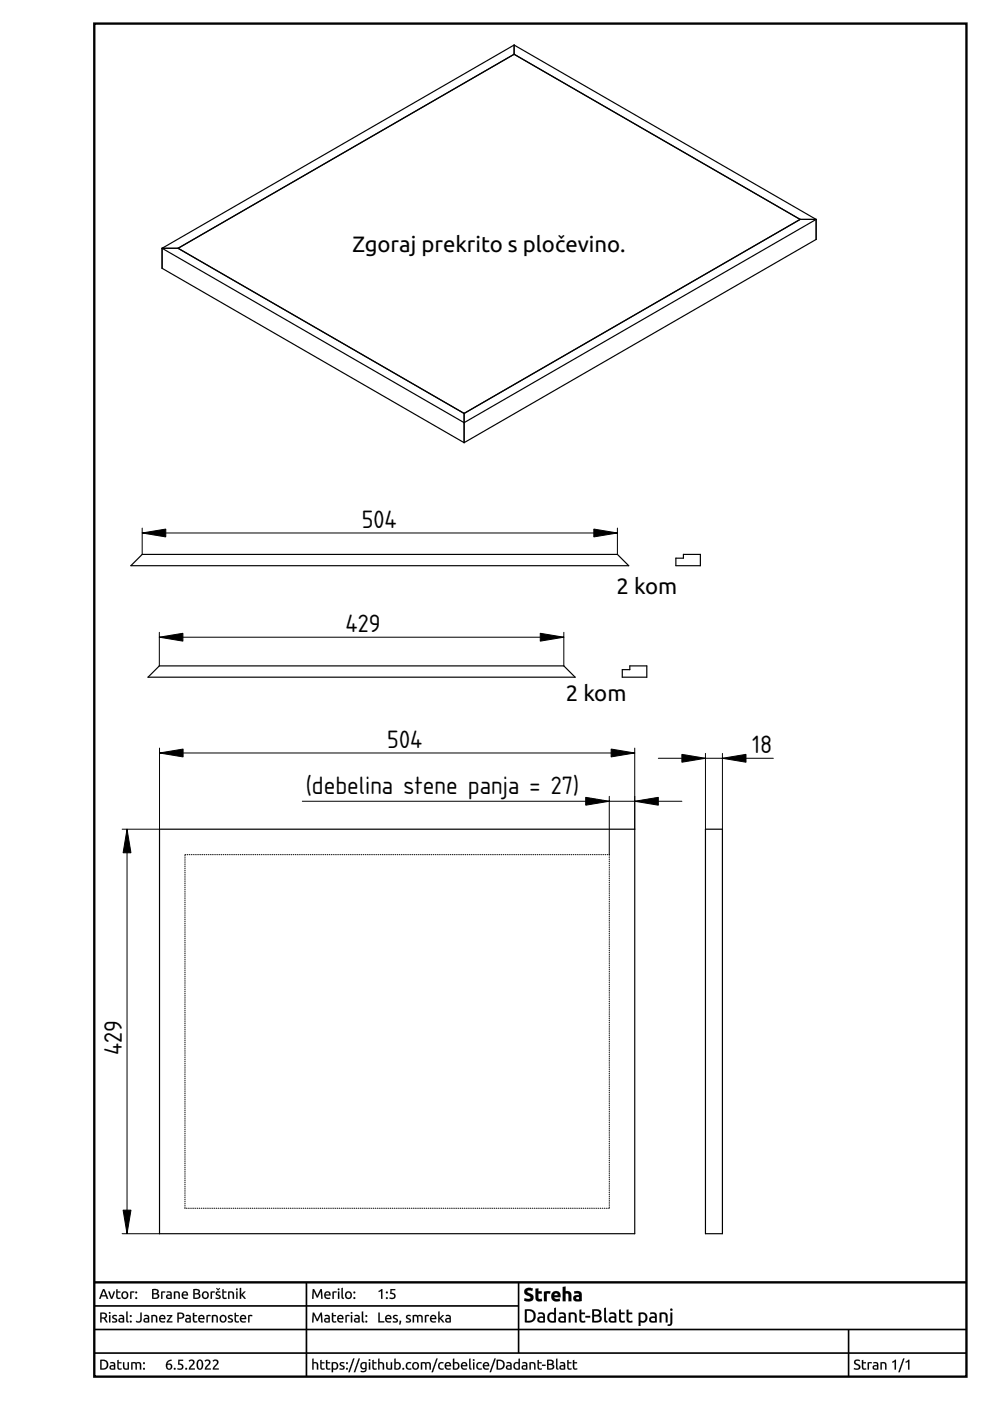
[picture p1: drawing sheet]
<svg xmlns="http://www.w3.org/2000/svg" width="210mm" height="297mm" viewBox="0 0 210 297" stroke-linecap="round" stroke-linejoin="round" font-family="sans-serif">
<defs><g id="words">
<g font-size="5">
<text x="76.7" y="111.9">504</text>
<text x="73.3" y="134">429</text>
<text x="82.1" y="158.6">504</text>
<text x="159.4" y="159.7">18</text>
<text x="64.8" y="168.4">(debelina stene panja = 27)</text>
<text x="25.8" y="223.6" transform="rotate(-90 25.8 223.6)">429</text>
</g>
<g font-size="4.7">
<text x="74.7" y="53.4">Zgorajprekrito s pločevino.</text>
<text x="130.7" y="125.9">2 kom</text>
<text x="120" y="148.7">2 kom</text>
</g>
</g></defs>
<path d="M20 5h184.9v286.9h-184.9zM20 271.9h184.9" fill="none" stroke="#000" stroke-width=".5"/>
<path d="M20 276.9h90M65 271.9v20M110 271.9v15M20 281.9h184.9M20 286.9h184.9M179.9 281.9v10" fill="none" stroke="#000" stroke-width=".35"/>
<g fill="#000">
<path d="M21.2 278.3h.2a.83 .83 0 0 1 .9 .1 .83 .83 0 0 1 .3 .9l-.3 .2 .5 .9h-.3l-.5-.8h-.5v.8h-.3zM21.5 278.5v.8a.53 .53 0 0 0 .6 0 .53 .53 0 0 0 .2-.6l-.3-.1zM23.1 278.8h.3v1.6h-.3zM23.1 278.4a.18 .18 0 0 1 .3 0 .18 .18 0 0 1-.3 0zM23.9 278.9h.9l-.1 .2a.3 .3 0 0 0-.4-.1 .3 .3 0 0 0-.2 .4 .53 .53 0 0 1 .7 .4 .53 .53 0 0 1-.6 .6l-.4-.1 .1-.2a.35 .35 0 0 0 .4 .1 .35 .35 0 0 0 .2-.4l-.4-.1a.43 .43 0 0 1-.3-.4 .43 .43 0 0 1 .1-.4zM25.5 279.7l-.1 .1a.39 .39 0 0 0 .2 .4 .39 .39 0 0 0 .4 0v-.5zM25.3 278.9l.1-.1a.6 .6 0 0 1 .9 .6v1a.91 .91 0 0 1-1.2-.5 .75 .75 0 0 1 .9-.4l-.1-.4h-.6zM26.8 278.1h.3v1.9l.2 .2-.1 .2a.39 .39 0 0 1-.4-.4zM27.5 280.2a.2 .2 0 0 1 .4 0 .2 .2 0 0 1-.4 0zM27.5 279a.2 .2 0 0 1 .4 0 .2 .2 0 0 1-.4 0zM29.8 278.3h.2v1.4a.76 .76 0 0 1-.4 .7 .76 .76 0 0 1-.8-.1l.1-.3a.48 .48 0 0 0 .6 .1 .48 .48 0 0 0 .3-.4zM30.8 279.7l-.1 .1a.39 .39 0 0 0 .2 .4 .39 .39 0 0 0 .5 0v-.5zM30.6 278.9l.2-.1a.6 .6 0 0 1 .8 .6v1a.91 .91 0 0 1-1.2-.5 .75 .75 0 0 1 1-.4l-.2-.4h-.6zM32.1 278.9l.1-.1a.74 .74 0 0 1 .8 0 .74 .74 0 0 1 .3 .7v.9h-.2v-.8a.5 .5 0 0 0-.7-.5v1.3h-.3zM33.9 279a.68 .68 0 0 1 .9-.1 .68 .68 0 0 1 .3 .8h-1.1a.63 .63 0 0 0 .9 .4l.1 .2a.85 .85 0 0 1-1.1-.2 .85 .85 0 0 1 0-1.1zM34.1 279.2l-.1 .2h.8a.37 .37 0 0 0-.2-.3 .37 .37 0 0 0-.5 .1zM35.4 278.8h1.1v.2l-.8 1.1h.8v.3h-1.1l.8-1.3h-.8zM37.6 278.3h.1a.87 .87 0 0 1 1 .1 .87 .87 0 0 1 .3 .9l-.3 .2-.8 .1v.8h-.3zM37.9 278.5v.9a.55 .55 0 0 0 .6-.1 .55 .55 0 0 0 .2-.6l-.3-.1zM39.6 279.7v.1a.39 .39 0 0 0 .2 .4 .39 .39 0 0 0 .4 0v-.5zM39.4 278.9l.2-.1a.6 .6 0 0 1 .9 .6v1a.91 .91 0 0 1-1.3-.5 .75 .75 0 0 1 1-.4l-.1-.4h-.7zM40.9 278.4l.3-.1v.5h.6v.3h-.6v.9l.2 .2 .4-.1v.2l-.1 .1a.54 .54 0 0 1-.6-.1 .54 .54 0 0 1-.2-.5zM42.2 279a.68 .68 0 0 1 .9-.1 .68 .68 0 0 1 .3 .8h-1.1a.63 .63 0 0 0 .9 .4l.1 .2a.85 .85 0 0 1-1.2-.2 .85 .85 0 0 1 .1-1.1zM42.4 279.2l-.1 .2h.8a.37 .37 0 0 0-.2-.3 .37 .37 0 0 0-.5 .1zM43.8 278.9l.9-.1-.1 .3h-.5v1.3h-.3zM44.9 278.9l.1-.1a.74 .74 0 0 1 .8 0 .74 .74 0 0 1 .4 .7v.9h-.3v-.8a.5 .5 0 0 0-.7-.5v1.3h-.3zM46.8 279a.76 .76 0 0 1 1.1 .1 .76 .76 0 0 1-.2 1.1 .76 .76 0 0 1-1.1-.3v-.5zM47 279.2a.51 .51 0 0 0-.1 .7 .51 .51 0 0 0 .8 0 .51 .51 0 0 0-.1-.7 .51 .51 0 0 0-.6 0zM48.5 278.9h.8l-.1 .2a.3 .3 0 0 0-.4-.1 .3 .3 0 0 0-.1 .4 .53 .53 0 0 1 .6 .4 .53 .53 0 0 1-.5 .6l-.5-.1 .1-.2a.35 .35 0 0 0 .4 .1 .35 .35 0 0 0 .2-.4l-.3-.1a.43 .43 0 0 1-.4-.4 .43 .43 0 0 1 .2-.4zM49.7 278.4l.3-.1v.5h.6v.3h-.6l.1 .9 .1 .2 .4-.1 .1 .2-.2 .1a.54 .54 0 0 1-.6-.1 .54 .54 0 0 1-.2-.5zM51.1 279a.68 .68 0 0 1 .8-.1 .68 .68 0 0 1 .3 .8h-1.1a.63 .63 0 0 0 1 .4v.2a.85 .85 0 0 1-1.1-.2 .85 .85 0 0 1 .1-1.1zM51.3 279.2l-.2 .2h.8a.37 .37 0 0 0-.2-.3 .37 .37 0 0 0-.4 .1zM52.6 278.9l.9-.1-.1 .3h-.5v1.3h-.3z"/>
<path d="M21.2 278.3h.2a.85 .85 0 0 1 .9 .1 .85 .85 0 0 1 .3 .9l-.3 .2 .5 .9a.78 .78 0 0 1-.7-.7l-.1-.1h-.5l.1 .8h-.4zM21.2 278.3v2.1h.3v-.8l.5-.1 .5 .9h.3l-.6-.9a.67 .67 0 0 0 .4-.9 .67 .67 0 0 0-.9-.3zM21.5 278.5v.8h.2a.45 .45 0 0 0 .7-.4 .45 .45 0 0 0-.7-.3zM21.5 278.5h.2a.47 .47 0 0 1 .7 .4 .47 .47 0 0 1-.7 .4h-.2zM23.1 278.8h.3v1.6h-.3zM23.1 278.8v1.6h.3v-1.6zM23.1 278.4a.2 .2 0 0 1 .4 0 .2 .2 0 0 1-.4 0zM23.1 278.4a.17 .17 0 0 0 .3 0 .17 .17 0 0 0-.3 0zM23.9 278.9l.9-.1-.1 .3a.3 .3 0 0 0-.4-.1 .3 .3 0 0 0-.2 .3 .92 .92 0 0 1 .7 .9 .96 .96 0 0 1-1.1 .1l.2-.2a.34 .34 0 0 0 .4 .1 .34 .34 0 0 0 .2-.4l-.4-.1a.45 .45 0 0 1-.3-.4 .45 .45 0 0 1 .1-.4zM23.9 278.9a.59 .59 0 0 0 0 .6 .59 .59 0 0 0 .6 .3l.1 .1a.47 .47 0 0 1-.8 .2v.2a.59 .59 0 0 0 .7 .1 .59 .59 0 0 0 .3-.7l-.6-.3a.22 .22 0 0 1-.1-.3 .22 .22 0 0 1 .2-.1l.4 .1 .1-.2zM25.5 279.7l-.1 .1a.38 .38 0 0 0 .2 .4 .38 .38 0 0 0 .4-.1v-.4zM25.5 279.7h.6l-.1 .5a.35 .35 0 0 1-.5 0 .35 .35 0 0 1 0-.5zM25.2 278.8h.2a.61 .61 0 0 1 .9 .6v1a1.11 1.11 0 0 1-1.2-.4 .68 .68 0 0 1 .9-.5l-.1-.4h-.6zM25.3 278.9v.2a.41 .41 0 0 1 .5-.1 .41 .41 0 0 1 .2 .5 .55 .55 0 0 0-.9 .4 .55 .55 0 0 0 .9 .5h.3v-1a.65 .65 0 0 0-1-.5zM26.8 278.1l.3-.1v2l.2 .2-.1 .2a.41 .41 0 0 1-.4-.4zM26.8 278.1v1.9a.38 .38 0 0 0 .4 .4l.1-.2-.3-.2 .1-1.9zM27.5 280.2a.22 .22 0 0 1 .4 0 .22 .22 0 0 1-.4 0zM27.5 280.2a.2 .2 0 0 0 .4 0 .2 .2 0 0 0-.4 0zM27.5 279a.22 .22 0 0 1 .4 0 .22 .22 0 0 1-.4 0zM27.5 279a.2 .2 0 0 0 .4 0 .2 .2 0 0 0-.4 0zM29.7 278.3h.4v1.4a.76 .76 0 0 1-.5 .7 .76 .76 0 0 1-.8-.1l.1-.3a.48 .48 0 0 0 .5 .1 .48 .48 0 0 0 .3-.4zM29.8 278.3v1.4a.48 .48 0 0 1-.3 .5 .48 .48 0 0 1-.6-.2l-.1 .3a.77 .77 0 0 0 1.2-.6v-1.4zM30.8 279.7l-.1 .1a.38 .38 0 0 0 .2 .4 .38 .38 0 0 0 .5-.1v-.4zM30.8 279.7h.6l-.1 .5a.35 .35 0 0 1-.5 0 .35 .35 0 0 1 0-.5zM30.6 278.8h.2a.61 .61 0 0 1 .8 .6v1a1.11 1.11 0 0 1-1.2-.4 .68 .68 0 0 1 1-.5l-.2-.4h-.6zM30.6 278.9v.2a.41 .41 0 0 1 .5-.1 .41 .41 0 0 1 .2 .5 .55 .55 0 0 0-.9 .4 .55 .55 0 0 0 .9 .5h.3v-1a.65 .65 0 0 0-1-.5zM32.1 278.9l.1-.1a.75 .75 0 0 1 .8 0 .75 .75 0 0 1 .4 .7v.9h-.3v-.8a.49 .49 0 0 0-.7-.5v1.3h-.3zM32.1 278.9v1.5h.3v-1.3a.53 .53 0 0 1 .7 .5v.8h.2v-.9a.76 .76 0 0 0-.4-.7 .76 .76 0 0 0-.8 .1zM33.9 279a.7 .7 0 0 1 .9-.1 .7 .7 0 0 1 .3 .8h-1.1a.63 .63 0 0 0 1 .4v.2a.86 .86 0 0 1-1.2-.2 .86 .86 0 0 1 .1-1.1zM34 279a.84 .84 0 0 0-.1 1.1 .84 .84 0 0 0 1.1 .2l-.1-.2a.62 .62 0 0 1-.9-.4l1.1-.1a.66 .66 0 0 0-.3-.7 .66 .66 0 0 0-.8 .1zM34.1 279.2l-.1 .2h.8a.36 .36 0 0 0-.2-.3 .36 .36 0 0 0-.5 .1zM34.1 279.1a.38 .38 0 0 1 .5-.1 .38 .38 0 0 1 .2 .5h-.8zM35.4 278.8h1.1v.2l-.8 1.1h.9v.3h-1.3l.1-.4 .8-.9h-.8zM35.4 278.8v.3l.8-.1-.8 1.4h1.1v-.3l-.8 .1 .8-1.2v-.2zM37.6 278.3h.1a.88 .88 0 0 1 1 .1 .88 .88 0 0 1 .3 .9 1.11 1.11 0 0 1-1.1 .3v.8h-.3zM37.6 278.3v2.1h.3v-.8a.77 .77 0 0 0 .9-.1 .77 .77 0 0 0 .2-.9l-.6-.3zM37.9 278.5v.8a.53 .53 0 0 0 .6 0 .53 .53 0 0 0 .2-.6zM37.9 278.5h.1a.48 .48 0 0 1 .8 .4 .48 .48 0 0 1-.7 .5h-.2zM39.6 279.7v.1a.38 .38 0 0 0 .2 .4 .38 .38 0 0 0 .4-.1v-.4zM39.6 279.7h.6l-.1 .5a.35 .35 0 0 1-.4 0 .35 .35 0 0 1-.1-.5zM39.4 278.8h.2a.61 .61 0 0 1 .9 .6v1a1.11 1.11 0 0 1-1.3-.4 .68 .68 0 0 1 1-.5l-.1-.4h-.7zM39.4 278.9v.2a.41 .41 0 0 1 .6-.1 .41 .41 0 0 1 .1 .5 .55 .55 0 0 0-.8 .4 .55 .55 0 0 0 .8 .5h.4l-.1-1a.65 .65 0 0 0-1-.5zM40.9 278.4l.3-.1v.5h.6v.3h-.6v.9l.6 .1v.3a.58 .58 0 0 1-.7 0 .58 .58 0 0 1-.2-.6zM40.9 278.4v1.4a.57 .57 0 0 0 .3 .6 .57 .57 0 0 0 .6-.1v-.2h-.5l-.1-.3v-.8l.6 .1v-.3h-.6v-.5zM42.2 279a.7 .7 0 0 1 .9-.1 .7 .7 0 0 1 .3 .8h-1.1a.63 .63 0 0 0 .9 .4l.1 .2a.86 .86 0 0 1-1.2-.2 .86 .86 0 0 1 .1-1.1zM42.2 279a.84 .84 0 0 0 0 1.1 .84 .84 0 0 0 1.1 .2l-.1-.2a.62 .62 0 0 1-.9-.4l1.1-.1a.66 .66 0 0 0-.4-.7 .66 .66 0 0 0-.8 .1zM42.4 279.2l-.1 .2h.8a.36 .36 0 0 0-.2-.3 .36 .36 0 0 0-.5 .1zM42.4 279.1a.38 .38 0 0 1 .5-.1 .38 .38 0 0 1 .2 .5h-.8zM43.8 278.9l.9-.1-.1 .3h-.5v1.3h-.3zM43.8 278.9v1.5h.3l-.1-1.3h.6l.1-.3zM44.9 278.9l.1-.1a.75 .75 0 0 1 .8 0 .75 .75 0 0 1 .4 .7v.9h-.3v-.8a.49 .49 0 0 0-.7-.5v1.3h-.3zM44.9 278.9v1.5h.3v-1.3a.53 .53 0 0 1 .7 .5v.8h.3v-.9a.76 .76 0 0 0-.4-.7 .76 .76 0 0 0-.9 .1zM46.8 279a.78 .78 0 0 1 1.1 .1 .78 .78 0 0 1-.2 1.1 .78 .78 0 0 1-1.1-.3v-.5zM46.8 279a.8 .8 0 0 0 0 1.2 .8 .8 0 0 0 1.2-.2 .8 .8 0 0 0-.4-1.1l-.5-.1zM47 279.2a.49 .49 0 0 0-.1 .8 .49 .49 0 0 0 .8-.2l-.1-.6-.3-.2zM47 279.2a.51 .51 0 0 1 .8 .4 .51 .51 0 0 1-.8 .4l-.2-.4zM48.5 278.9l.8-.1-.1 .3a.3 .3 0 0 0-.4-.1 .3 .3 0 0 0-.1 .3 .92 .92 0 0 1 .7 .9 .96 .96 0 0 1-1.1 .1l.1-.2a.34 .34 0 0 0 .4 .1 .34 .34 0 0 0 .2-.4l-.3-.1a.45 .45 0 0 1-.4-.4 .45 .45 0 0 1 .2-.4zM48.5 278.9a.59 .59 0 0 0 0 .6 .59 .59 0 0 0 .5 .3l.1 .1a.47 .47 0 0 1-.7 .2v.2a.59 .59 0 0 0 .7 .1 .59 .59 0 0 0 .2-.7l-.6-.3a.22 .22 0 0 1-.1-.3 .22 .22 0 0 1 .3-.1l.4 .1v-.2zM49.7 278.4l.3-.1v.5h.6v.3h-.6l.1 .9 .5 .1v.3a.58 .58 0 0 1-.6 0 .58 .58 0 0 1-.3-.6zM49.7 278.4l.1 1.4a.57 .57 0 0 0 .2 .6 .57 .57 0 0 0 .7-.1l-.1-.2h-.5l-.1-.3v-.8l.6 .1v-.3h-.6v-.5zM51.1 279a.7 .7 0 0 1 .8-.1 .7 .7 0 0 1 .3 .8h-1.1a.63 .63 0 0 0 1 .4v.2a.86 .86 0 0 1-1.1-.2 .86 .86 0 0 1 .1-1.1zM51.1 279a.84 .84 0 0 0-.1 1.1 .84 .84 0 0 0 1.1 .2v-.2a.62 .62 0 0 1-1-.4l1.1-.1a.66 .66 0 0 0-.3-.7 .66 .66 0 0 0-.8 .1zM51.3 279.2l-.2 .2h.8a.36 .36 0 0 0-.2-.3 .36 .36 0 0 0-.4 .1zM51.2 279.1a.38 .38 0 0 1 .5-.1 .38 .38 0 0 1 .2 .5h-.8zM52.6 278.9l.9-.1v.3h-.6v1.3h-.3zM52.6 278.9v1.5h.3v-1.3h.5l.1-.3z"/>
<path d="M21.8 273.3h.1a.86 .86 0 0 1 .6 .9l.5 1.2h-.4l-.2-.5h-.9l-.2 .5h-.3zM21.9 273.3l-.9 2.1h.3l.2-.6h1l.1 .6h.4l-.9-2.1zM22 273.6l-.4 1h.8zM22 273.6l.4 1h-.8zM22.9 273.8h.4l.4 1.3 .1-.5a.67 .67 0 0 1 .6-.8l-.6 1.6h-.3zM23 273.8l.5 1.6h.3l.6-1.6h-.3l-.4 1.3-.4-1.3zM24.6 273.4l.3-.1v.5h.6v.3h-.6l.1 .9 .5 .1v.3a.58 .58 0 0 1-.6 0 .58 .58 0 0 1-.3-.6zM24.6 273.4l.1 1.4a.57 .57 0 0 0 .2 .6 .57 .57 0 0 0 .7-.1l-.1-.2h-.5l-.1-.3v-.8l.6 .1v-.3h-.6v-.5zM25.9 274a.78 .78 0 0 1 1.2 .1 .78 .78 0 0 1-.2 1.1 .78 .78 0 0 1-1.1-.3l-.1-.5zM26 274a.8 .8 0 0 0 0 1.2 .8 .8 0 0 0 1.2-.2 .8 .8 0 0 0-.4-1.1l-.5-.1zM26.2 274.2a.49 .49 0 0 0-.1 .8 .49 .49 0 0 0 .8-.2l-.1-.6-.3-.2zM26.1 274.2a.51 .51 0 0 1 .8 .4 .51 .51 0 0 1-.8 .4l-.1-.4zM27.6 273.9l.9-.1-.1 .3h-.5v1.3h-.3zM27.6 273.9v1.5h.3v-1.3h.5l.1-.3zM28.7 275.2a.22 .22 0 0 1 .4 0 .22 .22 0 0 1-.4 0zM28.7 275.2a.2 .2 0 0 0 .4 0 .2 .2 0 0 0-.4 0zM28.7 274a.22 .22 0 0 1 .4 0 .22 .22 0 0 1-.4 0zM28.7 274a.2 .2 0 0 0 .4 0 .2 .2 0 0 0-.4 0z"/>
<path d="M21.9 273.3h.2l.9 2.1h-.4l-.2-.5h-.9l-.2 .5h-.3zM22 273.6l-.4 1h.8zM23 273.8h.3l.4 1.3 .4-1.3h.3l-.6 1.6h-.3zM24.6 273.4l.3-.1v.5h.6v.3h-.6l.1 .9 .1 .2 .4-.1 .1 .2-.2 .1a.54 .54 0 0 1-.6-.1 .54 .54 0 0 1-.2-.5zM25.9 274a.76 .76 0 0 1 1.2 .1 .76 .76 0 0 1-.2 1.1 .76 .76 0 0 1-1.1-.3l-.1-.5zM26.1 274.2a.51 .51 0 0 0 0 .7 .51 .51 0 0 0 .8 0 .51 .51 0 0 0-.1-.7 .51 .51 0 0 0-.7 0zM27.6 273.9l.9-.1-.1 .3h-.5v1.3h-.3zM28.7 275.2a.2 .2 0 0 1 .4 0 .2 .2 0 0 1-.4 0zM28.7 274a.2 .2 0 0 1 .4 0 .2 .2 0 0 1-.4 0z"/>
<path d="M32.2 273.3h.5a.59 .59 0 0 1 .8 .2 .59 .59 0 0 1-.1 .8 .63 .63 0 0 1 .3 .8 .63 .63 0 0 1-.9 .3l-.6-.1zM32.5 274.4v.7a.63 .63 0 0 0 .9-.5l-.3-.2zM32.5 273.5v.7h.3a.37 .37 0 0 0 .6-.4 .37 .37 0 0 0-.6-.3zM34.2 273.9l.8-.1v.3h-.6v1.3h-.2zM35.6 274.7l-.1 .1a.39 .39 0 0 0 .2 .4 .39 .39 0 0 0 .4 0v-.5zM35.4 273.9l.1-.1a.6 .6 0 0 1 .9 .6v1a.91 .91 0 0 1-1.2-.5 .75 .75 0 0 1 .9-.4l-.1-.4h-.6zM36.9 273.9l.1-.1a.74 .74 0 0 1 .8 0 .74 .74 0 0 1 .3 .7v.9h-.2v-.8a.5 .5 0 0 0-.7-.5v1.3h-.3zM38.7 274a.68 .68 0 0 1 .9-.1 .68 .68 0 0 1 .3 .8h-1.1a.63 .63 0 0 0 .9 .4l.1 .2a.85 .85 0 0 1-1.2-.2 .85 .85 0 0 1 .1-1.1zM38.9 274.2l-.1 .3h.8a.37 .37 0 0 0-.2-.4 .37 .37 0 0 0-.5 .1zM41 273.3h.5a.59 .59 0 0 1 .8 .2 .59 .59 0 0 1-.2 .8 .63 .63 0 0 1 .3 .8 .63 .63 0 0 1-.9 .3l-.5-.1zM41.3 274.4v.7a.63 .63 0 0 0 .9-.5l-.3-.2zM41.3 273.5v.7h.3a.37 .37 0 0 0 .5-.4 .37 .37 0 0 0-.5-.3zM43 274a.76 .76 0 0 1 1.1 .1 .76 .76 0 0 1-.2 1.1 .76 .76 0 0 1-1-.3l-.1-.5zM43.2 274.2a.51 .51 0 0 0 0 .7 .51 .51 0 0 0 .7 0 .51 .51 0 0 0 0-.7 .51 .51 0 0 0-.7 0zM44.7 273.9l.9-.1-.1 .3h-.6v1.3h-.2zM45.9 273.9h.8l-.1 .2a.3 .3 0 0 0-.4-.1 .3 .3 0 0 0-.1 .4 .53 .53 0 0 1 .6 .4 .53 .53 0 0 1-.5 .6l-.5-.1 .1-.2a.35 .35 0 0 0 .4 .1 .35 .35 0 0 0 .2-.4l-.3-.1a.43 .43 0 0 1-.4-.4 .43 .43 0 0 1 .2-.4zM46 273.1l.2 .2 .3-.2 .2 .1-.5 .4-.4-.4zM47.1 273.4l.3-.1v.5h.6v.3h-.6l.1 .9 .1 .2 .4-.1 .1 .2-.2 .1a.54 .54 0 0 1-.6-.1 .54 .54 0 0 1-.2-.5zM48.4 273.9l.1-.1a.74 .74 0 0 1 .8 0 .74 .74 0 0 1 .3 .7v.9h-.3v-.8a.5 .5 0 0 0-.7-.5v1.3h-.2zM50.1 273.8h.3v1.6h-.3zM50 273.4a.2 .2 0 0 1 .4 0 .2 .2 0 0 1-.4 0zM50.8 273.1h.3v1.4l.6-.7h.4l-.3 .3a.43 .43 0 0 0-.3 .4 .43 .43 0 0 0 .3 .4l.3 .5h-.3l-.7-.8v.8h-.3z"/>
<path d="M32.2 273.3a1.46 1.46 0 0 1 1.5 .4l-.1 .4-.2 .2a.58 .58 0 0 1 .4 .7 .58 .58 0 0 1-.7 .4h-.9zM32.2 273.3v2l.4 .1a.76 .76 0 0 0 .8-.1 .76 .76 0 0 0 .2-.8l-.3-.2a.55 .55 0 0 0 .3-.8 .55 .55 0 0 0-.8-.2zM32.5 274.4l.1 .7a.71 .71 0 0 0 .8-.4l-.2-.2zM32.5 274.4h.4a.43 .43 0 0 1 .6 .5 .43 .43 0 0 1-.7 .3h-.3zM32.5 273.5v.7h.3a.35 .35 0 0 0 .5-.4 .35 .35 0 0 0-.5-.3zM32.5 273.5a.47 .47 0 0 1 .6 0 .47 .47 0 0 1 .1 .6l-.7 .1zM34.1 273.9l1-.1-.1 .3h-.6v1.3h-.3zM34.2 273.9v1.5h.2v-1.3h.6v-.3zM35.6 274.8h-.1a.38 .38 0 0 0 .2 .4 .38 .38 0 0 0 .4-.1v-.4zM35.6 274.7h.6l-.1 .5a.35 .35 0 0 1-.5 0 .35 .35 0 0 1 0-.5zM35.3 273.8h.2a.61 .61 0 0 1 .9 .6v1a1.11 1.11 0 0 1-1.2-.4 .68 .68 0 0 1 .9-.5l-.1-.4h-.6zM35.4 273.9v.2a.41 .41 0 0 1 .5-.1 .41 .41 0 0 1 .2 .5 .55 .55 0 0 0-.9 .4 .55 .55 0 0 0 .9 .5h.3v-1a.65 .65 0 0 0-1-.5zM36.9 273.9l.1-.1a.75 .75 0 0 1 .8 0 .75 .75 0 0 1 .4 .7v.9h-.4v-.8a.49 .49 0 0 0-.6-.5v1.3h-.3zM36.9 273.9v1.5h.3l-.1-1.3a.53 .53 0 0 1 .8 .5v.8h.2v-.9a.76 .76 0 0 0-.4-.7 .76 .76 0 0 0-.8 .1zM38.7 274a.7 .7 0 0 1 .9-.1 .7 .7 0 0 1 .3 .8h-1.1a.63 .63 0 0 0 .9 .4l.1 .2a.86 .86 0 0 1-1.2-.2 .86 .86 0 0 1 .1-1.1zM38.7 274a.84 .84 0 0 0 0 1.1 .84 .84 0 0 0 1.1 .2l-.1-.2a.62 .62 0 0 1-.9-.4l1.1-.1a.66 .66 0 0 0-.4-.7 .66 .66 0 0 0-.8 .1zM38.9 274.2l-.1 .3h.8a.36 .36 0 0 0-.2-.4 .36 .36 0 0 0-.5 .1zM38.9 274.1a.38 .38 0 0 1 .5-.1 .38 .38 0 0 1 .2 .5h-.8zM41 273.3a1.46 1.46 0 0 1 1.4 .4l-.1 .4-.2 .2a.58 .58 0 0 1 .4 .7 .58 .58 0 0 1-.7 .4h-.8zM41 273.3v2l.3 .1a.76 .76 0 0 0 .9-.1 .76 .76 0 0 0 .2-.8l-.3-.2a.55 .55 0 0 0 .2-.8 .55 .55 0 0 0-.8-.2zM41.3 274.4v.7a.71 .71 0 0 0 .9-.4l-.2-.2zM41.3 274.4h.3a.43 .43 0 0 1 .6 .5 .43 .43 0 0 1-.6 .3h-.3zM41.3 273.5v.7h.3a.35 .35 0 0 0 .5-.4 .35 .35 0 0 0-.5-.3zM41.3 273.5a.47 .47 0 0 1 .6 0 .47 .47 0 0 1 .1 .6l-.7 .1zM43 274a.78 .78 0 0 1 1.1 .1 .78 .78 0 0 1-.1 1.1 .78 .78 0 0 1-1.2-.3v-.5zM43 274a.8 .8 0 0 0 .1 1.2 .8 .8 0 0 0 1.2-.2 .8 .8 0 0 0-.5-1.1l-.4-.1zM43.2 274.2a.49 .49 0 0 0 0 .8 .49 .49 0 0 0 .7-.2l-.1-.6-.3-.2zM43.2 274.2a.51 .51 0 0 1 .8 .4 .51 .51 0 0 1-.8 .4l-.1-.4zM44.6 273.9l1-.1-.1 .3h-.6l.1 1.3h-.4zM44.7 273.9v1.5h.2v-1.3h.6l.1-.3zM45.9 273.9l.8-.1-.1 .3a.3 .3 0 0 0-.4-.1 .3 .3 0 0 0-.1 .3 .92 .92 0 0 1 .7 .9 .96 .96 0 0 1-1.1 .1l.1-.2a.34 .34 0 0 0 .4 .1 .34 .34 0 0 0 .2-.4l-.3-.1a.45 .45 0 0 1-.4-.4 .45 .45 0 0 1 .2-.4zM45.9 273.9a.59 .59 0 0 0 0 .6 .59 .59 0 0 0 .5 .3l.1 .1a.47 .47 0 0 1-.7 .2v.2a.59 .59 0 0 0 .7 .1 .59 .59 0 0 0 .2-.7l-.6-.3a.22 .22 0 0 1-.1-.3 .22 .22 0 0 1 .3-.1l.4 .1v-.2zM46 273l.2 .3 .3-.3 .2 .2-.5 .4-.4-.4zM46 273.1l-.2 .1 .4 .4 .5-.4-.2-.1-.3 .2zM47.1 273.4l.3-.1v.5h.6v.3h-.6l.1 .9 .5 .1v.3a.58 .58 0 0 1-.6 0 .58 .58 0 0 1-.3-.6zM47.1 273.4l.1 1.4a.57 .57 0 0 0 .2 .6 .57 .57 0 0 0 .7-.1l-.1-.2h-.5l-.1-.3v-.8l.6 .1v-.3h-.6v-.5zM48.3 273.9l.2-.1a.75 .75 0 0 1 .8 0 .75 .75 0 0 1 .3 .7v.9h-.3v-.8a.49 .49 0 0 0-.7-.5l.1 1.3h-.4zM48.4 273.9v1.5h.2v-1.3a.53 .53 0 0 1 .8 .5l-.1 .8h.3v-.9a.76 .76 0 0 0-.4-.7 .76 .76 0 0 0-.8 .1zM50.1 273.8h.3v1.6h-.3zM50.1 273.8v1.6h.3v-1.6zM50 273.4a.2 .2 0 0 1 .4 0 .2 .2 0 0 1-.4 0zM50.1 273.4a.17 .17 0 0 0 .3 0 .17 .17 0 0 0-.3 0zM50.8 273.1l.3-.1v1.5l.6-.7h.4l-.7 .7 .8 .9h-.4l-.7-.8v.8h-.3zM50.8 273.1v2.3h.3v-.8l.7 .8h.3l-.7-.9 .7-.7h-.4l-.6 .7v-1.4z"/>
<path d="M66.3 273.3a.89 .89 0 0 1 .7 .9l.3 .5 .2-.5a.88 .88 0 0 1 .7-.9l.2 2.1h-.3l-.1-1.6-.3 .7a.5 .5 0 0 1-.5 .6l-.7-1.3v1.6h-.3zM66.3 273.3l-.1 2.1h.3v-1.7l.7 1.4h.2l.6-1.4 .1 1.7h.3l-.2-2.1h-.2l-.7 1.5-.7-1.5zM68.9 274a.7 .7 0 0 1 .9-.1 .7 .7 0 0 1 .3 .8h-1.1a.63 .63 0 0 0 1 .4v.2a.86 .86 0 0 1-1.1-.2 .86 .86 0 0 1 0-1.1zM69 274a.84 .84 0 0 0-.1 1.1 .84 .84 0 0 0 1.1 .2v-.2a.62 .62 0 0 1-1-.4l1.1-.1a.66 .66 0 0 0-.3-.7 .66 .66 0 0 0-.8 .1zM69.2 274.2l-.2 .3h.8a.36 .36 0 0 0-.2-.4 .36 .36 0 0 0-.4 .1zM69.1 274.1a.38 .38 0 0 1 .5-.1 .38 .38 0 0 1 .2 .5h-.8zM70.5 273.9l.9-.1v.3h-.6v1.3h-.3zM70.5 273.9v1.5h.3v-1.3h.5l.1-.3zM71.6 273.8h.4v1.6h-.4zM71.7 273.8v1.6h.2v-1.6zM71.6 273.4a.2 .2 0 0 1 .4 0 .2 .2 0 0 1-.4 0zM71.6 273.4a.2 .2 0 0 0 .4 0 .2 .2 0 0 0-.4 0zM72.4 273.1l.3-.1v2l.2 .2v.2a.41 .41 0 0 1-.5-.4zM72.4 273.1v1.9a.38 .38 0 0 0 .5 .4v-.2l-.2-.2v-1.9zM73.3 274a.78 .78 0 0 1 1.2 .1 .78 .78 0 0 1-.2 1.1 .78 .78 0 0 1-1.1-.3l-.1-.5zM73.4 274a.8 .8 0 0 0 0 1.2 .8 .8 0 0 0 1.2-.2 .8 .8 0 0 0-.4-1.1l-.5-.1zM73.6 274.2a.49 .49 0 0 0-.1 .8 .49 .49 0 0 0 .8-.2l-.1-.6-.3-.2zM73.5 274.2a.51 .51 0 0 1 .8 .4 .51 .51 0 0 1-.8 .4l-.1-.4zM74.9 275.2a.22 .22 0 0 1 .4 0 .22 .22 0 0 1-.4 0zM74.9 275.2a.2 .2 0 0 0 .4 0 .2 .2 0 0 0-.4 0zM74.9 274a.22 .22 0 0 1 .4 0 .22 .22 0 0 1-.4 0zM74.9 274a.2 .2 0 0 0 .4 0 .2 .2 0 0 0-.4 0z"/>
<path d="M66.3 273.3h.3l.7 1.4 .7-1.4h.2l.2 2.1h-.3l-.1-1.6-.6 1.3h-.2l-.7-1.3v1.6h-.3zM69 274a.68 .68 0 0 1 .8-.1 .68 .68 0 0 1 .3 .8h-1.1a.63 .63 0 0 0 1 .4v.2a.85 .85 0 0 1-1.1-.2 .85 .85 0 0 1 .1-1.1zM69.2 274.2l-.2 .3h.8a.37 .37 0 0 0-.2-.4 .37 .37 0 0 0-.4 .1zM70.5 273.9l.9-.1-.1 .3h-.5v1.3h-.3zM71.7 273.8h.2v1.6h-.2zM71.6 273.4a.2 .2 0 0 1 .4 0 .2 .2 0 0 1-.4 0zM72.4 273.1h.3v1.9l.2 .2v.2a.39 .39 0 0 1-.5-.4zM73.4 274a.76 .76 0 0 1 1.1 .1 .76 .76 0 0 1-.2 1.1 .76 .76 0 0 1-1.1-.3v-.5zM73.6 274.2a.51 .51 0 0 0-.1 .7 .51 .51 0 0 0 .8 0 .51 .51 0 0 0-.1-.7 .51 .51 0 0 0-.6 0zM74.9 275.2a.2 .2 0 0 1 .4 0 .2 .2 0 0 1-.4 0zM74.9 274a.2 .2 0 0 1 .4 0 .2 .2 0 0 1-.4 0z"/>
<path d="M80.2 273.7l.9-.4v2.1h-.3v-1.7l-.5 .3zM80.2 273.7l.1 .2 .5-.2v1.7h.3v-2.1zM81.8 275.2a.22 .22 0 0 1 .4 0 .22 .22 0 0 1-.4 0zM81.8 275.2a.2 .2 0 0 0 .4 0 .2 .2 0 0 0-.4 0zM81.8 274a.22 .22 0 0 1 .4 0 .22 .22 0 0 1-.4 0zM81.8 274a.2 .2 0 0 0 .4 0 .2 .2 0 0 0-.4 0zM82.8 273.3h1v.3l-.8-.1v.6a.72 .72 0 0 1 .8 .9 .72 .72 0 0 1-1.2 .3v-.2a.48 .48 0 0 0 .7 .1 .48 .48 0 0 0 .1-.7l-.7-.2zM82.8 273.3l-.1 1a.54 .54 0 0 1 .7 .1 .54 .54 0 0 1 .1 .7l-.4 .1-.5-.1v.2a.92 .92 0 0 0 1.3-.5l-.3-.5-.6-.2v-.6h.8v-.2z"/>
<path d="M80.2 273.7l.9-.4v2.1h-.3v-1.7l-.5 .2zM81.8 275.2a.2 .2 0 0 1 .4 0 .2 .2 0 0 1-.4 0zM81.8 274a.2 .2 0 0 1 .4 0 .2 .2 0 0 1-.4 0zM82.8 273.3h1v.2h-.8v.6a.71 .71 0 0 1 .8 .9 .71 .71 0 0 1-1.2 .3v-.2h.2a.47 .47 0 0 0 .8-.2 .47 .47 0 0 0-.7-.6h-.2z"/>
<path d="M111.4 273.3a1.57 1.57 0 0 1 1.6-.1l-.2 .5a.65 .65 0 0 0-1 .2l.3 .2a.96 .96 0 0 1 1 1.2 .96 .96 0 0 1-1.4 .6l-.6-.2 .2-.5 .9 .2a.32 .32 0 0 0 .3-.4 .32 .32 0 0 0-.4-.2 .88 .88 0 0 1-.8-.6 .88 .88 0 0 1 .1-.9zM113.5 273.3l.6-.1v.6h.8v.5h-.8v.7a.45 .45 0 0 0 .8 .4v.4a.88 .88 0 0 1-.9 .1 .88 .88 0 0 1-.5-.9zM115.3 273.9l.7-.2 .7 .1-.1 .5h-.7v1.6h-.6zM117.2 274a1 1 0 0 1 1.2-.1 1 1 0 0 1 .4 1.1h-1.3a.85 .85 0 0 0 1.2 .3v.5a1.19 1.19 0 0 1-1.5-.2 1.19 1.19 0 0 1 0-1.6zM117.6 274.3l-.1 .3h.8l-.2-.3zM119.3 272.9l.6-.1 .1 1a.85 .85 0 0 1 1.1 .9v1.2h-.6v-1.1a.43 .43 0 0 0-.1-.5 .43 .43 0 0 0-.5 0v1.6h-.6zM122.2 275.1a.39 .39 0 0 0 .2 .4 .39 .39 0 0 0 .4-.1v-.4zM121.7 273.8l.6-.1a.8 .8 0 0 1 1 .9v1.2l-.5 .1a.87 .87 0 0 1-1.3-.8 1 1 0 0 1 1.3-.5 .56 .56 0 0 0-.4-.4 .56 .56 0 0 0-.6 .1z"/>
<path d="M111.4 273.3a1.54 1.54 0 0 1 1.6-.1l-.2 .5a.64 .64 0 0 0-1 .2l.2 .2a1.04 1.04 0 0 1 1 .5 1.04 1.04 0 0 1-.1 1.1l-.9 .3-.9-.3 .2-.5 .9 .2a.3 .3 0 0 0 .3-.4 .3 .3 0 0 0-.4-.2l-.2-.1a.84 .84 0 0 1-.7-.6 .84 .84 0 0 1 .2-.8zM111.4 273.3a.8 .8 0 0 0-.2 .8 .8 .8 0 0 0 .7 .6 .41 .41 0 0 1 .5 .2 .41 .41 0 0 1-.1 .5h-.6l-.4-.2-.2 .5 .3 .1a1.04 1.04 0 0 0 1.2 0 1.04 1.04 0 0 0 .4-1l-.2-.3-.7-.4a.29 .29 0 0 1-.3-.2 .29 .29 0 0 1 .2-.3l.8 .1 .2-.5h-.2a1.53 1.53 0 0 0-1.4 .1zM113.5 273.2l.7-.1-.1 .7h.8v.5h-.8l.1 .7a.44 .44 0 0 0 .7 .3v.5a.9 .9 0 0 1-.9 .1 .9 .9 0 0 1-.5-.9zM113.5 273.3l.1 1.7a.86 .86 0 0 0 .4 .9 .86 .86 0 0 0 .9-.1v-.4a.47 .47 0 0 1-.8-.4v-.7h.8v-.5h-.8v-.6zM115.3 273.9l.7-.2 .7 .1-.1 .5h-.7l.1 1.6h-.7zM115.3 273.9v2h.6v-1.6h.7l.1-.5zM117.2 274a1.01 1.01 0 0 1 1.2-.1 1.01 1.01 0 0 1 .4 1.1h-1.3a.87 .87 0 0 0 1.2 .3l.1 .5a1.21 1.21 0 0 1-1.6-.2 1.21 1.21 0 0 1 0-1.6zM117.2 274a1.17 1.17 0 0 0 0 1.6 1.17 1.17 0 0 0 1.5 .2v-.5a.79 .79 0 0 1-1.2-.3h1.3a.97 .97 0 0 0-.4-1.1 .97 .97 0 0 0-1.2 .1zM117.6 274.4l-.1 .2h.8l-.2-.3zM117.6 274.3l.5-.1 .2 .4h-.8zM119.3 272.9l.6-.1v1l.2-.1a.86 .86 0 0 1 1.1 1v1.2h-.7v-1.1a.41 .41 0 0 0-.1-.5 .41 .41 0 0 0-.5 0v1.6h-.6zM119.3 272.9v3h.6v-1.6a.45 .45 0 0 1 .5 0 .45 .45 0 0 1 .2 .5l-.1 1.1h.6v-1.2a.85 .85 0 0 0-1.2-.9v-1zM122.2 275.1a.38 .38 0 0 0 .2 .4 .38 .38 0 0 0 .4-.1v-.4zM122.2 275h.6l-.1 .5a.35 .35 0 0 1-.4 0 .35 .35 0 0 1-.1-.5zM121.7 273.8a1.39 1.39 0 0 1 1.6 .4l.1 1.6-.6 .1a.85 .85 0 0 1-1 0 .85 .85 0 0 1-.2-1l.5-.3h.7a.58 .58 0 0 0-1-.3zM121.7 273.8l.1 .5a.58 .58 0 0 1 .6-.2 .58 .58 0 0 1 .4 .5 .72 .72 0 0 0-1.1 .2 .72 .72 0 0 0 .4 1.1l1.2-.1v-1.2a1.03 1.03 0 0 0-1.5-.8z"/>
<path d="M111.3 277.6a1.58 1.58 0 0 1 2.3 1.6 1.61 1.61 0 0 1-2.3 1.1zM111.7 277.9v2.2a1.12 1.12 0 0 0 1.5-1.1 1.12 1.12 0 0 0-1.5-1.1zM114.4 279.5l-.1 .1a.53 .53 0 0 0 .3 .5 .53 .53 0 0 0 .6 0v-.6zM114.1 278.3h.1a.86 .86 0 0 1 1.3 .7v1.3l-.5 .1a.73 .73 0 0 1-1.1-.7 .73 .73 0 0 1 1.1-.6h.2a.59 .59 0 0 0-.4-.6 .59 .59 0 0 0-.6 .1zM116.6 278.7a.81 .81 0 0 0-.1 1 .81 .81 0 0 0 1 .4v-1.4l-.5-.1zM116.3 278.6a.98 .98 0 0 1 1.2-.2v-1.1h.4v3a1.2 1.2 0 0 1-1.6-.2 1.2 1.2 0 0 1 0-1.5zM118.8 279.5v.1a.53 .53 0 0 0 .2 .5 .53 .53 0 0 0 .6 0v-.6zM118.6 278.3h.1a.86 .86 0 0 1 1.3 .7v1.3l-.6 .1a.73 .73 0 0 1-1-.7 .73 .73 0 0 1 1.1-.6h.1a.59 .59 0 0 0-.3-.6 .59 .59 0 0 0-.7 .1zM120.6 278.4l.1-.1a.99 .99 0 0 1 1.1 0 .99 .99 0 0 1 .5 .9v1.2h-.4v-1.1a.67 .67 0 0 0-.9-.7v1.8h-.4zM122.9 277.7h.3v.6h.8v.3h-.8v1a.47 .47 0 0 0 .3 .5 .47 .47 0 0 0 .5-.1l.1 .3a.77 .77 0 0 1-.9 .1 .77 .77 0 0 1-.3-.8zM124.1 279h1v.4h-1zM125.6 277.6h.7a.76 .76 0 0 1 1 .3 .76 .76 0 0 1-.2 1 .78 .78 0 0 1 .5 1 .78 .78 0 0 1-1 .5l-1-.1zM125.9 279.1v1h.3a.58 .58 0 0 0 .8-.1 .58 .58 0 0 0 0-.8zM125.9 277.9v.9h.5a.49 .49 0 0 0 .6-.5 .49 .49 0 0 0-.7-.4zM128.1 277.3h.4v2.6l.3 .2-.1 .3h-.3l-.3-.4zM129.5 279.5v.1a.53 .53 0 0 0 .2 .5 .53 .53 0 0 0 .6 0v-.6zM129.3 278.3h.1a.86 .86 0 0 1 1.3 .7v1.3l-.6 .1a.73 .73 0 0 1-1.1-.7 .73 .73 0 0 1 1.2-.6h.1a.59 .59 0 0 0-.4-.6 .59 .59 0 0 0-.6 .1zM131.3 277.7h.3v.6h.8v.3h-.8v1a.47 .47 0 0 0 .3 .5 .47 .47 0 0 0 .5-.1l.1 .3a.77 .77 0 0 1-.9 .1 .77 .77 0 0 1-.3-.8zM132.9 277.7h.3v.6h.8v.3h-.8v1a.47 .47 0 0 0 .3 .5 .47 .47 0 0 0 .5-.1l.1 .3a.77 .77 0 0 1-.9 .1 .77 .77 0 0 1-.3-.8zM135.8 278.6v1.3a.75 .75 0 0 0 1.1-.6 .75 .75 0 0 0-1-.7zM135.4 278.4a1.18 1.18 0 0 1 1.7 .3 1.18 1.18 0 0 1-.4 1.6h-.9v.8h-.4zM138.1 279.5v.1a.53 .53 0 0 0 .2 .5 .53 .53 0 0 0 .6 0v-.6zM137.8 278.3h.1a.86 .86 0 0 1 1.3 .7v1.3l-.5 .1a.73 .73 0 0 1-1.1-.7 .73 .73 0 0 1 1.1-.6h.2a.59 .59 0 0 0-.4-.6 .59 .59 0 0 0-.6 .1zM139.9 278.4l.1-.1a.99 .99 0 0 1 1.1 0 .99 .99 0 0 1 .4 .9v1.2h-.3v-1.1a.67 .67 0 0 0-1-.7v1.8h-.3zM142.2 278.3h.3v2a.7 .7 0 0 1-.9 .8v-.3a.4 .4 0 0 0 .6-.5zM142.1 277.7a.25 .25 0 0 1 .5 0 .25 .25 0 0 1-.5 0z"/>
<path d="M111.3 277.6a1.6 1.6 0 0 1 1.7 .2 1.6 1.6 0 0 1 .5 1.6 1.76 1.76 0 0 1-2.2 .9zM111.3 277.6v2.7a1.56 1.56 0 0 0 2.2-1.5 1.59 1.59 0 0 0-2.2-1.1zM111.7 277.9v2.1a1.1 1.1 0 0 0 1.4-1 1.1 1.1 0 0 0-1.4-1zM111.7 277.9a1.13 1.13 0 0 1 1.5 1.1 1.13 1.13 0 0 1-1.5 1.1zM114.4 279.5v.1a.51 .51 0 0 0 .2 .5 .51 .51 0 0 0 .6 0v-.6zM114.4 279.5h.8v.6a.51 .51 0 0 1-.6 0 .51 .51 0 0 1-.2-.6zM114.1 278.3h.1a.88 .88 0 0 1 1.4 .7v1.3a1.72 1.72 0 0 1-1.6-.2 .85 .85 0 0 1 .3-.9 .85 .85 0 0 1 .9-.1 .58 .58 0 0 0-.4-.6 .58 .58 0 0 0-.6 .2zM114.1 278.3l.2 .3a.55 .55 0 0 1 .6-.1 .55 .55 0 0 1 .2 .7 .72 .72 0 0 0-.9 .1 .72 .72 0 0 0 .1 1h1.2v-1.3a.87 .87 0 0 0-1.4-.6zM116.7 278.7a.79 .79 0 0 0-.2 1 .79 .79 0 0 0 1 .3v-1.3l-.5-.1zM116.6 278.7l.4-.1 .5 .1v1.4a.82 .82 0 0 1-1-.3 .82 .82 0 0 1 .1-1.1zM117.5 277.3h.4v3a1.19 1.19 0 0 1-1.7-.4 1.19 1.19 0 0 1 .6-1.6l.7 .1zM117.5 277.3v1.1a1.05 1.05 0 0 0-1.5 .9 1.05 1.05 0 0 0 1.4 1.1l.5-.1v-3zM118.9 279.5l-.1 .1a.51 .51 0 0 0 .3 .5 .51 .51 0 0 0 .5 0v-.6zM118.8 279.5h.8v.6a.51 .51 0 0 1-.6 0 .51 .51 0 0 1-.2-.6zM118.6 278.3h.1a.88 .88 0 0 1 1.3 .7v1.3a1.72 1.72 0 0 1-1.6-.2 .85 .85 0 0 1 .3-.9 .85 .85 0 0 1 .9-.1 .58 .58 0 0 0-.4-.6 .58 .58 0 0 0-.6 .2zM118.6 278.3l.1 .3a.55 .55 0 0 1 .7-.1 .55 .55 0 0 1 .2 .7 .72 .72 0 0 0-1 .1 .72 .72 0 0 0 .1 1h1.3v-1.3a.87 .87 0 0 0-1.4-.6zM120.6 278.3h.1a1 1 0 0 1 1.1 0 1 1 0 0 1 .5 .9v1.2h-.4v-1.1a.65 .65 0 0 0-.9-.7v1.8h-.4zM120.6 278.4v2h.4l-.1-1.8a.69 .69 0 0 1 1 .7v1.1h.4v-1.2a.97 .97 0 0 0-.5-.9 .97 .97 0 0 0-1.1 0zM122.8 277.7l.5-.1-.1 .7h.8v.3h-.8l.1 1a.46 .46 0 0 0 .2 .5 .46 .46 0 0 0 .5-.1l.1 .3a.79 .79 0 0 1-.9 .1 .79 .79 0 0 1-.4-.8zM122.9 277.7v1.9a.75 .75 0 0 0 .3 .7 .75 .75 0 0 0 .9 0l-.1-.3-.1 .1a.45 .45 0 0 1-.5 0 .45 .45 0 0 1-.2-.5v-1h.8v-.3h-.8v-.6zM124.1 279h1v.4h-1zM124.1 279v.4h1v-.4zM125.5 277.6a2.23 2.23 0 0 1 1.9 .4v.5l-.3 .4a.79 .79 0 0 1 .5 1 .79 .79 0 0 1-1 .5h-1.1zM125.6 277.6v2.7l.5 .1a1.01 1.01 0 0 0 1.4-1.1l-.5-.4a.7 .7 0 0 0 .4-.9 .7 .7 0 0 0-.9-.4zM125.9 279.1v1h.4a.52 .52 0 0 0 .8-.2 .52 .52 0 0 0-.2-.7zM125.9 279.1h.5a.57 .57 0 0 1 .8 .6 .57 .57 0 0 1-.9 .4h-.4zM125.9 277.9v.9h.5a.47 .47 0 0 0 .6-.5 .47 .47 0 0 0-.7-.4zM125.9 277.9h.4a.51 .51 0 0 1 .8 .4 .51 .51 0 0 1-.7 .5h-.5zM128.1 277.3h.4v2.6l.3 .2-.1 .3a.54 .54 0 0 1-.6-.6zM128.1 277.3v2.7l.2 .3 .4 .1 .1-.3-.3-.2v-2.6zM129.5 279.5v.1a.51 .51 0 0 0 .2 .5 .51 .51 0 0 0 .6 0v-.6zM129.5 279.5h.8v.6a.51 .51 0 0 1-.6 0 .51 .51 0 0 1-.2-.6zM129.2 278.3h.2a.88 .88 0 0 1 1.3 .7v1.3a1.72 1.72 0 0 1-1.6-.2 .85 .85 0 0 1 .3-.9 .85 .85 0 0 1 .9-.1 .58 .58 0 0 0-.4-.6 .58 .58 0 0 0-.6 .2zM129.3 278.3l.1 .3a.55 .55 0 0 1 .7-.1 .55 .55 0 0 1 .2 .7 .72 .72 0 0 0-1 .1 .72 .72 0 0 0 .1 1h1.3l-.1-1.3a.87 .87 0 0 0-1.3-.6zM131.2 277.7l.5-.1-.1 .7h.8v.3h-.8l.1 1a.46 .46 0 0 0 .2 .5 .46 .46 0 0 0 .5-.1l.1 .3a.79 .79 0 0 1-.9 .1 .79 .79 0 0 1-.4-.8zM131.3 277.7v1.9a.75 .75 0 0 0 .3 .7 .75 .75 0 0 0 .9 0l-.1-.3-.1 .1a.45 .45 0 0 1-.5 0 .45 .45 0 0 1-.2-.5v-1h.8v-.3h-.8v-.6zM132.8 277.7l.5-.1-.1 .7h.8v.3h-.8l.1 1a.46 .46 0 0 0 .2 .5 .46 .46 0 0 0 .5-.1l.1 .3a.79 .79 0 0 1-.9 .1 .79 .79 0 0 1-.4-.8zM132.9 277.7v1.9a.75 .75 0 0 0 .3 .7 .75 .75 0 0 0 .9 0l-.1-.3-.1 .1a.45 .45 0 0 1-.5 0 .45 .45 0 0 1-.2-.5v-1h.8v-.3h-.8v-.6zM135.8 278.6v1.3a.74 .74 0 0 0 1.1-.6 .74 .74 0 0 0-1.1-.7zM135.8 278.6a.77 .77 0 0 1 1.1 .6 .77 .77 0 0 1-.9 .9l-.2-.2zM135.4 278.3a1.21 1.21 0 0 1 1.7 .4 1.21 1.21 0 0 1-.4 1.7h-.6l-.3-.1v.8h-.4zM135.4 278.4v2.7h.4v-.8a1.05 1.05 0 0 0 1.5-.9 1.05 1.05 0 0 0-1.4-1.1zM138.1 279.5v.1a.51 .51 0 0 0 .2 .5 .51 .51 0 0 0 .6 0v-.6zM138.1 279.5h.8v.6a.51 .51 0 0 1-.6 0 .51 .51 0 0 1-.2-.6zM137.8 278.3h.1a.88 .88 0 0 1 1.4 .7v1.3a1.72 1.72 0 0 1-1.6-.2 .85 .85 0 0 1 .3-.9 .85 .85 0 0 1 .9-.1 .58 .58 0 0 0-.4-.6 .58 .58 0 0 0-.6 .2zM137.8 278.3l.2 .3a.55 .55 0 0 1 .6-.1 .55 .55 0 0 1 .3 .7 .72 .72 0 0 0-1 .1 .72 .72 0 0 0 .1 1h1.2v-1.3a.87 .87 0 0 0-1.3-.6zM139.8 278.3h.2a1 1 0 0 1 1.1 0 1 1 0 0 1 .5 .9v1.2h-.5v-1.1a.65 .65 0 0 0-.9-.7l.1 1.8h-.5zM139.9 278.4v2h.3v-1.8a.69 .69 0 0 1 1 .7v1.1h.3v-1.2a.97 .97 0 0 0-.5-.9 .97 .97 0 0 0-1 0zM142.1 278.3h.4v2a.71 .71 0 0 1-1 .8l.1-.3a.38 .38 0 0 0 .5-.5zM142.2 278.3v2a.39 .39 0 0 1-.2 .4 .39 .39 0 0 1-.4 .1v.3a.68 .68 0 0 0 .9-.8v-2zM142.1 277.7a.26 .26 0 0 1 .5 0 .26 .26 0 0 1-.5 0zM142.1 277.7a.25 .25 0 0 0 .5 0 .25 .25 0 0 0-.5 0z"/>
<path d="M21.2 288.3a1.14 1.14 0 0 1 1.6 .4 1.14 1.14 0 0 1-.3 1.5l-1.3 .1zM21.5 288.5v1.6a.84 .84 0 0 0 1.1-.8 .84 .84 0 0 0-1.1-.8zM23.6 289.7l-.1 .1a.39 .39 0 0 0 .2 .4 .39 .39 0 0 0 .5 0v-.5zM23.4 288.8h.2a.6 .6 0 0 1 .8 .6v.9a.91 .91 0 0 1-1.2-.4 .75 .75 0 0 1 1-.4l-.2-.4h-.6zM24.9 288.4l.3-.1v.5h.5v.2h-.5v1l.2 .2 .3-.1 .1 .2-.1 .1a.54 .54 0 0 1-.6-.1 .54 .54 0 0 1-.2-.5zM26.1 288.8h.3v.8a.5 .5 0 0 0 .6 .5l.1-1.3h.2v1.5l-.1 .1a.74 .74 0 0 1-.8 0 .74 .74 0 0 1-.3-.7zM27.8 288.9h1a.81 .81 0 0 1 1.1 .4v1.1h-.2v-.8a.35 .35 0 0 0-.2-.5 .35 .35 0 0 0-.5 .2v1.1h-.3v-.8a.46 .46 0 0 0-.1-.5 .46 .46 0 0 0-.5 0v1.3h-.3zM30.3 290.2a.2 .2 0 0 1 .4 0 .2 .2 0 0 1-.4 0zM30.3 289a.2 .2 0 0 1 .4 0 .2 .2 0 0 1-.4 0z"/>
<path d="M21.2 288.3a1.15 1.15 0 0 1 1.6 .4 1.15 1.15 0 0 1-.3 1.6l-1.3 .1zM21.2 288.3l.1 2a1.12 1.12 0 0 0 1.5-.3 1.12 1.12 0 0 0-.3-1.6zM21.5 288.5v1.6a.82 .82 0 0 0 1.1-.8 .82 .82 0 0 0-1.1-.7zM21.5 288.5a.85 .85 0 0 1 1.2 .8 .85 .85 0 0 1-1.2 .8zM23.6 289.7l-.1 .1a.38 .38 0 0 0 .2 .4 .38 .38 0 0 0 .5-.1v-.4zM23.6 289.7h.6l-.1 .5a.35 .35 0 0 1-.5 0 .35 .35 0 0 1 0-.5zM23.4 288.8h.2a.61 .61 0 0 1 .8 .6v1a1.11 1.11 0 0 1-1.2-.4 .68 .68 0 0 1 1-.5l-.2-.4h-.6zM23.4 288.8v.3a.41 .41 0 0 1 .5-.1 .41 .41 0 0 1 .2 .5 .55 .55 0 0 0-.9 .4 .55 .55 0 0 0 .9 .5l.3-.1v-.9a.65 .65 0 0 0-1-.5zM24.9 288.4l.3-.1v.5h.6v.3l-.6-.1v1l.6 .1v.3a.58 .58 0 0 1-.7 0 .58 .58 0 0 1-.2-.6zM24.9 288.4v1.4a.57 .57 0 0 0 .3 .6 .57 .57 0 0 0 .6-.1l-.1-.2h-.4l-.2-.3v-.8h.6v-.2h-.6l.1-.5zM26.1 288.8h.3v.8a.46 .46 0 0 0 .6 .5v-1.3h.4v1.5l-.2 .1a.76 .76 0 0 1-1.1-.7zM26.1 288.8v.9a.77 .77 0 0 0 .4 .7 .77 .77 0 0 0 .8-.1v-1.5h-.2v1.3l-.2 .1a.48 .48 0 0 1-.6-.6l.1-.8zM27.8 288.8h.8l.3 .1a.66 .66 0 0 1 .7-.1 .66 .66 0 0 1 .4 .7v.9h-.4v-.8a.4 .4 0 0 0-.1-.5 .4 .4 0 0 0-.5 0v1.3h-.3v-.8a.44 .44 0 0 0-.1-.5 .44 .44 0 0 0-.5 0v1.3h-.3zM27.8 288.9v1.5h.3v-1.4a.48 .48 0 0 1 .7 .6l-.1 .8h.3v-.9a.38 .38 0 0 1 .4-.5 .38 .38 0 0 1 .3 .6v.8h.2v-.9a.66 .66 0 0 0-.3-.6 .66 .66 0 0 0-.8 .1l-.2-.2zM30.3 290.2a.22 .22 0 0 1 .4 0 .22 .22 0 0 1-.4 0zM30.3 290.2a.2 .2 0 0 0 .4 0 .2 .2 0 0 0-.4 0zM30.3 289a.22 .22 0 0 1 .4 0 .22 .22 0 0 1-.4 0zM30.3 289a.2 .2 0 0 0 .4 0 .2 .2 0 0 0-.4 0z"/>
<path d="M35.5 288.6l.7-.3h.2v.2a.81 .81 0 0 0-.9 .7 .68 .68 0 0 1 1 .3 .68 .68 0 0 1-.5 .9 .68 .68 0 0 1-.8-.6v-.6zM35.5 288.6a1.19 1.19 0 0 0 .2 1.8 .66 .66 0 0 0 .8-.8 .66 .66 0 0 0-1-.4 .79 .79 0 0 1 .9-.7v-.2zM35.4 289.8a.45 .45 0 0 0 .9 0 .45 .45 0 0 0-.9 0zM35.4 289.8a.45 .45 0 0 1 .9 0 .45 .45 0 0 1-.9 0zM36.8 290.2a.25 .25 0 0 1 .5 0 .25 .25 0 0 1-.5 0zM36.9 290.2a.19 .19 0 0 0 .3 0 .19 .19 0 0 0-.3 0zM37.8 288.3h1v.2h-.7l-.1 .6a.72 .72 0 0 1 .8 .9 .72 .72 0 0 1-1.2 .3l.1-.3a.48 .48 0 0 0 .6 .2 .48 .48 0 0 0 .1-.7l-.7-.2zM37.8 288.3l-.1 1a.54 .54 0 0 1 .7 .1 .54 .54 0 0 1 .1 .7l-.4 .1-.4-.1-.1 .2a.92 .92 0 0 0 1.3-.5l-.2-.5-.7-.2v-.6h.8v-.2zM39.3 290.2a.22 .22 0 0 1 .4 0 .22 .22 0 0 1-.4 0zM39.3 290.2a.2 .2 0 0 0 .4 0 .2 .2 0 0 0-.4 0zM40 288.5a.7 .7 0 0 1 1.1-.1 .7 .7 0 0 1-.3 1.1l-.4 .6h.9v.3h-1.2a1.34 1.34 0 0 1 .7-1.2 .41 .41 0 0 0 0-.6 .41 .41 0 0 0-.7 .1zM40 288.5l.1 .2a.46 .46 0 0 1 .8-.1 .46 .46 0 0 1-.2 .8l-.5 .5-.1 .5h1.2v-.3l-1 .1 .4-.6a.68 .68 0 0 0 .5-.9 .68 .68 0 0 0-.9-.4zM42 288.4a.77 .77 0 0 1 .9 .1 .77 .77 0 0 1 .2 .8 .75 .75 0 0 1-.3 1 .75 .75 0 0 1-.9-.2l-.2-1.1zM42 288.4a1.26 1.26 0 0 0 .4 2 1.18 1.18 0 0 0 .7-1.1 1.18 1.18 0 0 0-.7-1zM42.2 288.6l-.2 .7a.51 .51 0 0 0 0 .6 .51 .51 0 0 0 .6 .2l.2-.8a.51 .51 0 0 0-.1-.5 .51 .51 0 0 0-.5-.2zM42.2 288.6a.54 .54 0 0 1 .6 .1 .54 .54 0 0 1 0 .6 .5 .5 0 0 1-.1 .7 .5 .5 0 0 1-.6 0l-.1-.8zM43.4 288.5a.7 .7 0 0 1 1.1-.1 .7 .7 0 0 1-.3 1.1l-.5 .6h1v.3h-1.3a1.34 1.34 0 0 1 .7-1.2 .41 .41 0 0 0 0-.6 .41 .41 0 0 0-.6 .1zM43.4 288.5l.1 .2a.46 .46 0 0 1 .8-.1 .46 .46 0 0 1-.3 .8l-.5 .5-.1 .5h1.3v-.3l-1 .1 .4-.6a.68 .68 0 0 0 .5-.9 .68 .68 0 0 0-.9-.4zM45.1 288.5a.7 .7 0 0 1 1.1-.1 .7 .7 0 0 1-.3 1.1l-.5 .6h1v.3h-1.3a1.34 1.34 0 0 1 .7-1.2 .41 .41 0 0 0 0-.6 .41 .41 0 0 0-.6 .1zM45.1 288.5l.1 .2a.46 .46 0 0 1 .8-.1 .46 .46 0 0 1-.3 .8l-.5 .5-.1 .5h1.3v-.3l-1 .1 .4-.6a.68 .68 0 0 0 .5-.9 .68 .68 0 0 0-.9-.4z"/>
<path d="M35.5 288.6l.7-.3h.2v.2a.8 .8 0 0 0-.9 .7 .7 .7 0 0 1 1 .5 .7 .7 0 0 1-.7 .8 .7 .7 0 0 1-.6-1zM35.5 289.4a.44 .44 0 0 0 .1 .7 .44 .44 0 0 0 .6-.3 .46 .46 0 0 0-.2-.5 .46 .46 0 0 0-.5 .1zM36.8 290.2a.2 .2 0 0 1 .4 0 .2 .2 0 0 1-.4 0zM37.8 288.3h1v.2h-.7l-.1 .6a.71 .71 0 0 1 .8 .9 .71 .71 0 0 1-1.2 .3l.1-.2h.1a.47 .47 0 0 0 .8-.2 .47 .47 0 0 0-.6-.6h-.3zM39.3 290.2a.2 .2 0 0 1 .4 0 .2 .2 0 0 1-.4 0zM40 288.5a.68 .68 0 0 1 1.1 0 .68 .68 0 0 1-.3 1l-.4 .6h.9v.3h-1.2a1.82 1.82 0 0 1 .8-1.3 .41 .41 0 0 0-.2-.6 .41 .41 0 0 0-.6 .2zM42 288.4a.76 .76 0 0 1 .9 .1 .76 .76 0 0 1 .2 .8 .73 .73 0 0 1-.3 1 .73 .73 0 0 1-.9-.2l-.2-1.1zM42.2 288.6l-.2 .7a.49 .49 0 0 0 0 .7 .49 .49 0 0 0 .6 0l.2-.7a.52 .52 0 0 0-.1-.6 .52 .52 0 0 0-.5-.1zM43.4 288.5a.68 .68 0 0 1 1.1 0 .68 .68 0 0 1-.3 1l-.5 .6h1v.3h-1.3a1.82 1.82 0 0 1 .9-1.3 .41 .41 0 0 0-.2-.6 .41 .41 0 0 0-.6 .2zM45.1 288.5a.68 .68 0 0 1 1.1 0 .68 .68 0 0 1-.3 1l-.5 .6h1v.3h-1.3a1.82 1.82 0 0 1 .8-1.3 .41 .41 0 0 0-.1-.6 .41 .41 0 0 0-.6 .2z"/>
<path d="M66.2 288.1l.3-.1v.8h.2a.63 .63 0 0 1 .8 .7v.9h-.3v-.8a.46 .46 0 0 0-.2-.5 .46 .46 0 0 0-.5 0v1.3h-.3zM66.2 288.1v2.3h.3v-1.3a.5 .5 0 0 1 .7 .5v.8h.3v-.9a.64 .64 0 0 0-.3-.6 .64 .64 0 0 0-.7 0v-.9zM67.9 288.4l.3-.1v.5h.6v.3l-.6-.1v1l.6 .1v.3a.58 .58 0 0 1-.7 0 .58 .58 0 0 1-.2-.6zM67.9 288.4v1.4a.57 .57 0 0 0 .3 .6 .57 .57 0 0 0 .6-.1v-.2h-.5l-.1-.3v-.8h.6v-.2h-.6v-.5zM69.1 288.4l.3-.1v.5h.6v.3l-.6-.1v1l.6 .1v.3a.58 .58 0 0 1-.7 0 .58 .58 0 0 1-.2-.6zM69.1 288.4v1.4a.57 .57 0 0 0 .3 .6 .57 .57 0 0 0 .6-.1v-.2h-.5l-.1-.3v-.8h.6v-.2h-.6v-.5zM70.6 289.1v.9a.56 .56 0 0 0 .8-.4 .56 .56 0 0 0-.8-.5zM70.6 289.1a.58 .58 0 0 1 .9 .4 .58 .58 0 0 1-.9 .5zM70.3 288.9a.86 .86 0 0 1 1.4 .4 .86 .86 0 0 1-.9 1.1l-.2-.1v.6h-.3zM70.3 288.9v2h.3v-.6a.81 .81 0 0 0 1.1-.9 .81 .81 0 0 0-1.3-.5zM72.1 288.9l.9-.1-.1 .3a.3 .3 0 0 0-.4-.1 .3 .3 0 0 0-.2 .3 .92 .92 0 0 1 .8 .9 .96 .96 0 0 1-1.1 .1l.1-.2a.34 .34 0 0 0 .4 .1 .34 .34 0 0 0 .2-.4l-.3-.1a.45 .45 0 0 1-.4-.4 .45 .45 0 0 1 .1-.4zM72.2 288.9a.59 .59 0 0 0 0 .6 .59 .59 0 0 0 .5 .3l.1 .1a.47 .47 0 0 1-.8 .2v.2a.59 .59 0 0 0 .7 .1 .59 .59 0 0 0 .3-.7l-.6-.3a.22 .22 0 0 1-.1-.3 .22 .22 0 0 1 .3-.1l.3 .1 .1-.3zM73.3 290.2a.25 .25 0 0 1 .5 0 .25 .25 0 0 1-.5 0zM73.4 290.2a.2 .2 0 0 0 .4 0 .2 .2 0 0 0-.4 0zM73.3 289a.25 .25 0 0 1 .5 0 .25 .25 0 0 1-.5 0zM73.4 289a.2 .2 0 0 0 .4 0 .2 .2 0 0 0-.4 0zM74.9 288h.3l-1 2.9h-.4zM74.9 288l-1 2.9h.2l1.1-2.9zM76 288h.3l-1 2.9h-.3zM76 288l-1 2.9h.3l1-2.9zM76.6 289l.4-.2 .7 .1v1.4a.88 .88 0 0 1-1.2 .6v-.3a.55 .55 0 0 0 .6 .1 .55 .55 0 0 0 .4-.5 .76 .76 0 0 1-1-.2 .76 .76 0 0 1 .1-1zM76.6 289a.73 .73 0 0 0-.1 1 .73 .73 0 0 0 1 .2 .56 .56 0 0 1-.4 .5 .56 .56 0 0 1-.6-.1v.2a.81 .81 0 0 0 1.2-.5v-1.4l-.7-.1zM76.8 289.2a.51 .51 0 0 0 0 .7 .51 .51 0 0 0 .7 .1v-.9zM76.8 289.2l.7-.1v.9a.53 .53 0 0 1-.8-.1 .53 .53 0 0 1 .1-.7zM78.2 288.8h.3v1.6h-.3zM78.2 288.8v1.6h.3v-1.6zM78.2 288.4a.2 .2 0 0 1 .3 0 .2 .2 0 0 1-.3 0zM78.2 288.4a.17 .17 0 0 0 .3 0 .17 .17 0 0 0-.3 0zM78.9 288.4l.3-.1v.5h.6v.3l-.6-.1 .1 1 .5 .1v.3a.58 .58 0 0 1-.6 0 .58 .58 0 0 1-.3-.6zM79 288.4v1.4a.57 .57 0 0 0 .2 .6 .57 .57 0 0 0 .7-.1l-.1-.2h-.5l-.1-.3v-.8h.6v-.2h-.6v-.5zM80.2 288.1l.3-.1-.1 .8h.2a.63 .63 0 0 1 .8 .7v.9h-.3v-.8a.46 .46 0 0 0-.2-.5 .46 .46 0 0 0-.4 0v1.3h-.3zM80.2 288.1v2.3h.3l-.1-1.3a.5 .5 0 0 1 .8 .5v.8h.2v-.9a.64 .64 0 0 0-.3-.6 .64 .64 0 0 0-.7 0l.1-.9zM81.9 288.8h.3v.8a.46 .46 0 0 0 .6 .5v-1.3h.3v1.5l-.1 .1a.76 .76 0 0 1-1.1-.7zM81.9 288.8v.9a.77 .77 0 0 0 .4 .7 .77 .77 0 0 0 .8-.1v-1.5h-.3l.1 1.3-.2 .1a.48 .48 0 0 1-.6-.6v-.8zM83.6 288.1l.3-.1v.9a.85 .85 0 0 1 1.1 .9 .85 .85 0 0 1-1.3 .6l-.1-.1zM83.6 288.1v2.2a.83 .83 0 0 0 1.3-.4 .83 .83 0 0 0-.9-1.1l-.1 .1v-.9zM83.9 289.1v1a.56 .56 0 0 0 .8-.5 .56 .56 0 0 0-.8-.5zM83.9 289.1a.57 .57 0 0 1 .8 .5 .57 .57 0 0 1-.8 .5zM85.3 290.2a.22 .22 0 0 1 .4 0 .22 .22 0 0 1-.4 0zM85.3 290.2a.2 .2 0 0 0 .4 0 .2 .2 0 0 0-.4 0zM86.2 289l.7-.2h.3l-.1 .3a.56 .56 0 0 0-.8 .5 .56 .56 0 0 0 .9 .5v.2a.84 .84 0 0 1-1.1-.2 .84 .84 0 0 1 .1-1.1zM86.2 289a.83 .83 0 0 0 0 1.1 .83 .83 0 0 0 1 .2v-.2a.58 .58 0 0 1-.9-.5 .58 .58 0 0 1 .8-.5l.1-.2-.3-.1zM87.6 289a.78 .78 0 0 1 1.1 .1 .78 .78 0 0 1-.2 1.1 .78 .78 0 0 1-1.1-.3v-.5zM87.6 289a.8 .8 0 0 0 0 1.2 .8 .8 0 0 0 1.2-.2 .8 .8 0 0 0-.4-1.2h-.4zM87.8 289.2a.49 .49 0 0 0-.1 .8 .49 .49 0 0 0 .8-.2l-.1-.6-.3-.2zM87.8 289.2a.51 .51 0 0 1 .8 .4 .51 .51 0 0 1-.8 .4l-.1-.4zM89.2 288.8h.8l.3 .1a.66 .66 0 0 1 .7-.1 .66 .66 0 0 1 .4 .7v.9h-.3v-.8a.4 .4 0 0 0-.2-.5 .4 .4 0 0 0-.5 0v1.3h-.3v-.8a.44 .44 0 0 0-.1-.5 .44 .44 0 0 0-.5 0v1.3h-.3zM89.2 288.9v1.5h.3v-1.4a.48 .48 0 0 1 .7 .6v.8h.2v-.9a.38 .38 0 0 1 .4-.5 .38 .38 0 0 1 .3 .6v.8h.3l-.1-.9a.66 .66 0 0 0-.3-.6 .66 .66 0 0 0-.7 .1l-.3-.2zM92.5 288h.3l-1 2.9h-.3zM92.5 288l-1 2.9h.3l1-2.9zM93.1 289l.6-.2h.4l-.1 .3a.56 .56 0 0 0-.8 .5 .56 .56 0 0 0 .8 .5l.1 .2a.84 .84 0 0 1-1.1-.2 .84 .84 0 0 1 .1-1.1zM93.1 289a.83 .83 0 0 0-.1 1.1 .83 .83 0 0 0 1.1 .2l-.1-.2a.58 .58 0 0 1-.9-.5 .58 .58 0 0 1 .9-.5v-.2l-.3-.1zM94.5 289a.7 .7 0 0 1 .8-.1 .7 .7 0 0 1 .3 .8h-1a.63 .63 0 0 0 .9 .4v.2a.86 .86 0 0 1-1.1-.2 .86 .86 0 0 1 .1-1.1zM94.5 289a.84 .84 0 0 0-.1 1.1 .84 .84 0 0 0 1.1 .2v-.2a.62 .62 0 0 1-1-.4l1.1-.1a.66 .66 0 0 0-.3-.7 .66 .66 0 0 0-.8 .1zM94.7 289.2l-.1 .2h.7a.36 .36 0 0 0-.2-.3 .36 .36 0 0 0-.4 .1zM94.7 289.1a.38 .38 0 0 1 .4-.1 .38 .38 0 0 1 .2 .5h-.7zM96 288.1l.3-.1v.9a.85 .85 0 0 1 1.1 .9 .85 .85 0 0 1-1.3 .6l-.1-.1zM96 288.1v2.2a.83 .83 0 0 0 1.4-.4 .83 .83 0 0 0-.9-1.1l-.2 .1v-.9zM96.3 289.1v1a.56 .56 0 0 0 .8-.5 .56 .56 0 0 0-.8-.5zM96.3 289.1a.57 .57 0 0 1 .9 .5 .57 .57 0 0 1-.9 .5zM97.9 289a.7 .7 0 0 1 .9-.1 .7 .7 0 0 1 .3 .8h-1.1a.63 .63 0 0 0 .9 .4l.1 .2a.86 .86 0 0 1-1.2-.2 .86 .86 0 0 1 .1-1.1zM97.9 289a.84 .84 0 0 0 0 1.1 .84 .84 0 0 0 1.1 .2l-.1-.2a.62 .62 0 0 1-.9-.4l1.1-.1a.66 .66 0 0 0-.3-.7 .66 .66 0 0 0-.9 .1zM98.1 289.2l-.1 .2h.8a.36 .36 0 0 0-.2-.3 .36 .36 0 0 0-.5 .1zM98.1 289.1a.38 .38 0 0 1 .5-.1 .38 .38 0 0 1 .2 .5h-.8zM99.5 288.1l.3-.1v2l.2 .2-.1 .2a.41 .41 0 0 1-.4-.4zM99.5 288.1v1.9a.38 .38 0 0 0 .4 .4l.1-.2-.3-.2 .1-2zM100.3 288.8h.3v1.6h-.3zM100.3 288.8v1.6h.3v-1.6zM100.2 288.4a.2 .2 0 0 1 .4 0 .2 .2 0 0 1-.4 0zM100.3 288.4a.17 .17 0 0 0 .3 0 .17 .17 0 0 0-.3 0zM101.2 289l.6-.2h.3v.3a.56 .56 0 0 0-.8 .5 .56 .56 0 0 0 .8 .5l.1 .2a.84 .84 0 0 1-1.1-.2 .84 .84 0 0 1 .1-1.1zM101.2 289a.83 .83 0 0 0-.1 1.1 .83 .83 0 0 0 1.1 .2l-.1-.2a.58 .58 0 0 1-.9-.5 .58 .58 0 0 1 .9-.5v-.2l-.3-.1zM102.6 289a.7 .7 0 0 1 .8-.1 .7 .7 0 0 1 .3 .8h-1a.63 .63 0 0 0 .9 .4v.2a.86 .86 0 0 1-1.1-.2 .86 .86 0 0 1 .1-1.1zM102.6 289a.84 .84 0 0 0-.1 1.1 .84 .84 0 0 0 1.1 .2v-.2a.62 .62 0 0 1-1-.4l1.1-.1a.66 .66 0 0 0-.3-.7 .66 .66 0 0 0-.8 .1zM102.8 289.2l-.1 .2h.7a.36 .36 0 0 0-.2-.3 .36 .36 0 0 0-.4 .1zM102.8 289.1a.38 .38 0 0 1 .4-.1 .38 .38 0 0 1 .2 .5h-.8zM104.8 288h.3l-1 2.9h-.3zM104.8 288l-1 2.9h.3l1-2.9zM105.3 288.3a1.15 1.15 0 0 1 1.5 .4 1.15 1.15 0 0 1-.3 1.6l-1.2 .1zM105.3 288.3v2a1.12 1.12 0 0 0 1.5-.3 1.12 1.12 0 0 0-.3-1.6zM105.6 288.5v1.6a.82 .82 0 0 0 1.1-.8 .82 .82 0 0 0-1.1-.7zM105.6 288.5a.85 .85 0 0 1 1.1 .8 .85 .85 0 0 1-1.1 .8zM107.6 289.7v.1a.38 .38 0 0 0 .2 .4 .38 .38 0 0 0 .4-.1v-.4zM107.6 289.7h.6l-.1 .5a.35 .35 0 0 1-.4 0 .35 .35 0 0 1-.1-.5zM107.4 288.8h.2a.61 .61 0 0 1 .9 .6v1a1.11 1.11 0 0 1-1.2-.4 .68 .68 0 0 1 .9-.5l-.1-.4h-.7zM107.4 288.8l.1 .3a.41 .41 0 0 1 .5-.1 .41 .41 0 0 1 .2 .5 .55 .55 0 0 0-.9 .4 .55 .55 0 0 0 .8 .5l.4-.1v-.9a.65 .65 0 0 0-1.1-.5zM109.3 289.1v.1a.59 .59 0 0 0-.1 .7 .59 .59 0 0 0 .7 .2v-1zM109.3 289.1l.3-.1 .4 .1v1a.61 .61 0 0 1-.8-.2 .61 .61 0 0 1 .1-.8zM109.9 288.1l.3-.1v2.3a.86 .86 0 0 1-1.3-.4 .86 .86 0 0 1 .9-1.1l.2 .1zM109.9 288.1l.1 .8a.81 .81 0 0 0-1.2 .9 .81 .81 0 0 0 1.3 .5h.1v-2.2zM111 289.7l-.1 .1a.38 .38 0 0 0 .2 .4 .38 .38 0 0 0 .4-.1v-.4zM110.9 289.7h.6v.5a.35 .35 0 0 1-.5 0 .35 .35 0 0 1-.1-.5zM110.7 288.8h.2a.61 .61 0 0 1 .9 .6v1a1.11 1.11 0 0 1-1.2-.4 .68 .68 0 0 1 .9-.5l-.1-.4h-.6zM110.8 288.8v.3a.41 .41 0 0 1 .5-.1 .41 .41 0 0 1 .2 .5 .55 .55 0 0 0-.9 .4 .55 .55 0 0 0 .9 .5l.3-.1v-.9a.65 .65 0 0 0-1-.5zM112.3 288.8h.1a.75 .75 0 0 1 .8 0 .75 .75 0 0 1 .3 .7v.9h-.3v-.8a.49 .49 0 0 0-.6-.5v1.3h-.3zM112.3 288.9v1.5h.2v-1.4a.53 .53 0 0 1 .8 .6l-.1 .8h.3v-.9a.76 .76 0 0 0-.4-.7 .76 .76 0 0 0-.8 .1zM114 288.4l.3-.1v.5h.6v.3l-.6-.1v1l.6 .1-.1 .3a.58 .58 0 0 1-.6 0 .58 .58 0 0 1-.2-.6zM114 288.4v1.4a.57 .57 0 0 0 .3 .6 .57 .57 0 0 0 .6-.1l-.1-.2h-.4l-.2-.3v-.8h.6v-.2h-.6l.1-.5zM114.9 289.3h.8v.3h-.8zM114.9 289.3v.3h.8v-.3zM116 288.3a1.46 1.46 0 0 1 1.4 .4l-.1 .4-.2 .2a.58 .58 0 0 1 .4 .6 .58 .58 0 0 1-.6 .5h-.9zM116 288.3v2l.3 .1a.76 .76 0 0 0 .9-.2 .76 .76 0 0 0 .2-.8l-.3-.1a.55 .55 0 0 0 .2-.8 .55 .55 0 0 0-.8-.2zM116.3 289.4v.7a.71 .71 0 0 0 .9-.4l-.2-.2zM116.3 289.4h.4a.43 .43 0 0 1 .5 .4 .43 .43 0 0 1-.6 .4h-.3zM116.3 288.5v.7h.3a.35 .35 0 0 0 .5-.4 .35 .35 0 0 0-.5-.3zM116.3 288.5a.47 .47 0 0 1 .6 0 .47 .47 0 0 1 .1 .6l-.7 .1zM117.9 288.1l.3-.1v2l.2 .2v.2a.41 .41 0 0 1-.5-.4zM117.9 288.1v1.9a.38 .38 0 0 0 .5 .4v-.2l-.2-.2v-2zM119 289.7l-.1 .1a.38 .38 0 0 0 .2 .4 .38 .38 0 0 0 .4-.1l.1-.4zM119 289.7h.6l-.1 .5a.35 .35 0 0 1-.5 0 .35 .35 0 0 1 0-.5zM118.8 288.8h.1a.61 .61 0 0 1 .9 .6v1a1.11 1.11 0 0 1-1.2-.4 .68 .68 0 0 1 1-.5l-.2-.4h-.6zM118.8 288.8v.3a.41 .41 0 0 1 .5-.1 .41 .41 0 0 1 .2 .5 .55 .55 0 0 0-.9 .4 .55 .55 0 0 0 .9 .5l.3-.1v-.9a.65 .65 0 0 0-1-.5zM120.3 288.4l.3-.1-.1 .5h.7v.3l-.7-.1 .1 1 .6 .1-.1 .3a.58 .58 0 0 1-.6 0 .58 .58 0 0 1-.2-.6zM120.3 288.4v1.4a.57 .57 0 0 0 .3 .6 .57 .57 0 0 0 .6-.1l-.1-.2h-.4l-.2-.3v-.8h.6v-.2h-.6v-.5zM121.5 288.4l.3-.1v.5h.6v.3l-.6-.1v1l.6 .1-.1 .3a.58 .58 0 0 1-.6 0 .58 .58 0 0 1-.2-.6zM121.5 288.4v1.4a.57 .57 0 0 0 .3 .6 .57 .57 0 0 0 .6-.1l-.1-.2h-.4l-.2-.3v-.8h.6v-.2h-.6l.1-.5z"/>
<path d="M66.2 288.1l.3-.1v.8h.2a.62 .62 0 0 1 .8 .7v.9h-.3v-.8a.48 .48 0 0 0-.7-.5v1.3h-.3zM67.9 288.4l.3-.1v.5h.6v.2h-.6v1l.2 .2 .4-.1v.2l-.1 .1a.54 .54 0 0 1-.6-.1 .54 .54 0 0 1-.2-.5zM69.1 288.4l.3-.1v.5h.6v.2h-.6v1l.2 .2 .4-.1v.2l-.1 .1a.54 .54 0 0 1-.6-.1 .54 .54 0 0 1-.2-.5zM70.6 289.1v.9a.57 .57 0 0 0 .9-.4 .57 .57 0 0 0-.9-.5zM70.3 288.9a.85 .85 0 0 1 1.4 .4 .85 .85 0 0 1-.9 1.1l-.2-.1v.6h-.3zM72.2 288.9l.8-.1-.1 .3a.3 .3 0 0 0-.4-.1 .3 .3 0 0 0-.1 .4 .53 .53 0 0 1 .6 .4 .53 .53 0 0 1-.5 .6l-.5-.1 .1-.2a.35 .35 0 0 0 .4 .1 .35 .35 0 0 0 .2-.4l-.3-.1a.43 .43 0 0 1-.4-.4 .43 .43 0 0 1 .2-.4zM73.4 290.2a.2 .2 0 0 1 .4 0 .2 .2 0 0 1-.4 0zM73.4 289a.2 .2 0 0 1 .4 0 .2 .2 0 0 1-.4 0zM74.9 288h.3l-1.1 2.9h-.2zM76 288h.3l-1 2.9h-.3zM76.6 289l.4-.2 .7 .1v1.4a.83 .83 0 0 1-1.2 .6v-.3a.61 .61 0 0 0 1-.4 .75 .75 0 0 1-1-.2 .75 .75 0 0 1 .1-1zM76.8 289.2a.51 .51 0 0 0-.1 .7 .51 .51 0 0 0 .8 .1v-.9zM78.2 288.8h.3v1.6h-.3zM78.2 288.4a.18 .18 0 0 1 .3 0 .18 .18 0 0 1-.3 0zM79 288.4l.2-.1v.5h.6v.2h-.6l.1 1 .2 .2 .3-.1 .1 .2-.2 .1a.54 .54 0 0 1-.6-.1 .54 .54 0 0 1-.1-.5zM80.2 288.1l.3-.1v.8h.1a.62 .62 0 0 1 .8 .7v.9h-.2v-.8a.48 .48 0 0 0-.7-.5v1.3h-.3zM81.9 288.8h.2v.8a.5 .5 0 0 0 .7 .5v-1.3h.3v1.5l-.1 .1a.74 .74 0 0 1-.8 0 .74 .74 0 0 1-.3-.7zM83.6 288.1l.3-.1v.9a.83 .83 0 0 1 1.1 .9 .83 .83 0 0 1-1.3 .6l-.1-.1zM83.9 289.1v1a.56 .56 0 0 0 .8-.5 .56 .56 0 0 0-.8-.5zM85.3 290.2a.2 .2 0 0 1 .4 0 .2 .2 0 0 1-.4 0zM86.2 289l.7-.2 .3 .1-.1 .2a.57 .57 0 0 0-.8 .5 .57 .57 0 0 0 .9 .5v.2a.83 .83 0 0 1-1.1-.2 .83 .83 0 0 1 .1-1.1zM87.6 289a.76 .76 0 0 1 1.1 .1 .76 .76 0 0 1-.2 1.1 .76 .76 0 0 1-1.1-.3v-.5zM87.8 289.2a.51 .51 0 0 0-.1 .7 .51 .51 0 0 0 .8 0 .51 .51 0 0 0-.1-.7 .51 .51 0 0 0-.6 0zM89.2 288.9h1a.81 .81 0 0 1 1.1 .4l.1 1.1h-.3v-.8a.35 .35 0 0 0-.2-.5 .35 .35 0 0 0-.5 .2v1.1h-.2v-.8a.46 .46 0 0 0-.2-.5 .46 .46 0 0 0-.5 0v1.3h-.3zM92.5 288h.3l-1 2.9h-.3zM93.1 289l.6-.2 .3 .1v.2a.57 .57 0 0 0-.8 .5 .57 .57 0 0 0 .8 .5l.1 .2a.83 .83 0 0 1-1.1-.2 .83 .83 0 0 1 .1-1.1zM94.5 289a.68 .68 0 0 1 .8-.1 .68 .68 0 0 1 .3 .8h-1a.63 .63 0 0 0 .9 .4v.2a.85 .85 0 0 1-1.1-.2 .85 .85 0 0 1 .1-1.1zM94.7 289.1l-.1 .3h.7a.37 .37 0 0 0-.2-.4 .37 .37 0 0 0-.4 .1zM96 288.1l.3-.1v.9a.83 .83 0 0 1 1.1 .9 .83 .83 0 0 1-1.3 .6l-.1-.1zM96.3 289.1v1a.56 .56 0 0 0 .8-.5 .56 .56 0 0 0-.8-.5zM97.9 289a.68 .68 0 0 1 .9-.1 .68 .68 0 0 1 .3 .8h-1.1a.63 .63 0 0 0 .9 .4l.1 .2a.85 .85 0 0 1-1.2-.2 .85 .85 0 0 1 .1-1.1zM98.1 289.1l-.1 .3h.8a.37 .37 0 0 0-.2-.4 .37 .37 0 0 0-.5 .1zM99.5 288.1l.3-.1v2l.2 .2-.1 .2a.39 .39 0 0 1-.4-.4zM100.3 288.8h.3v1.6h-.3zM100.3 288.4a.18 .18 0 0 1 .3 0 .18 .18 0 0 1-.3 0zM101.2 289l.6-.2 .3 .1v.2a.57 .57 0 0 0-.8 .5 .57 .57 0 0 0 .8 .5l.1 .2a.83 .83 0 0 1-1.1-.2 .83 .83 0 0 1 .1-1.1zM102.6 289a.68 .68 0 0 1 .8-.1 .68 .68 0 0 1 .3 .8h-1a.63 .63 0 0 0 .9 .4v.2a.85 .85 0 0 1-1.1-.2 .85 .85 0 0 1 .1-1.1zM102.8 289.1l-.1 .3h.7a.37 .37 0 0 0-.2-.4 .37 .37 0 0 0-.4 .1zM104.8 288h.3l-1 2.9h-.3zM105.3 288.3a1.14 1.14 0 0 1 1.5 .4 1.14 1.14 0 0 1-.3 1.5l-1.2 .1zM105.6 288.5v1.6a.84 .84 0 0 0 1.1-.8 .84 .84 0 0 0-1.1-.8zM107.6 289.7v.1a.39 .39 0 0 0 .2 .4 .39 .39 0 0 0 .4 0v-.5zM107.4 288.8h.2a.6 .6 0 0 1 .9 .6v.9a.91 .91 0 0 1-1.2-.4 .75 .75 0 0 1 .9-.4l-.1-.4h-.6zM109.3 289.1l-.1 .1a.61 .61 0 0 0 0 .7 .61 .61 0 0 0 .7 .2v-1zM109 289a.74 .74 0 0 1 .9-.1v-.8l.3-.1v2.3a.9 .9 0 0 1-1.1-.1 .9 .9 0 0 1-.1-1.2zM111 289.7l-.1 .1a.39 .39 0 0 0 .2 .4 .39 .39 0 0 0 .4 0v-.5zM110.8 288.8h.1a.6 .6 0 0 1 .9 .6v.9a.91 .91 0 0 1-1.2-.4 .75 .75 0 0 1 .9-.4l-.1-.4h-.6zM112.3 288.9l.1-.1a.74 .74 0 0 1 .8 0 .74 .74 0 0 1 .3 .7v.9h-.3v-.8a.5 .5 0 0 0-.7-.5v1.3h-.2zM114 288.4l.3-.1v.5h.5v.2h-.5v1l.2 .2 .3-.1 .1 .2-.1 .1a.54 .54 0 0 1-.6-.1 .54 .54 0 0 1-.2-.5zM114.9 289.3h.8v.3h-.8zM116 288.3h.5a.59 .59 0 0 1 .8 .2 .59 .59 0 0 1-.2 .8 .63 .63 0 0 1 .3 .8 .63 .63 0 0 1-.8 .3l-.6-.1zM116.3 289.4v.7a.63 .63 0 0 0 .9-.5l-.3-.2zM116.3 288.5v.7h.3a.37 .37 0 0 0 .5-.4 .37 .37 0 0 0-.5-.3zM117.9 288.1l.3-.1v2l.2 .2v.2a.39 .39 0 0 1-.5-.4zM119 289.7l-.1 .1a.39 .39 0 0 0 .2 .4 .39 .39 0 0 0 .5 0v-.5zM118.8 288.8h.2a.6 .6 0 0 1 .8 .6v.9a.91 .91 0 0 1-1.2-.4 .75 .75 0 0 1 1-.4l-.2-.4h-.6zM120.3 288.4l.2-.1v.5h.6v.2h-.6l.1 1 .2 .2 .3-.1 .1 .2-.1 .1a.54 .54 0 0 1-.6-.1 .54 .54 0 0 1-.2-.5zM121.5 288.4l.3-.1v.5h.5v.2h-.5v1l.2 .2 .3-.1 .1 .2-.1 .1a.54 .54 0 0 1-.6-.1 .54 .54 0 0 1-.2-.5z"/>
<path d="M66.3 278.3a.89 .89 0 0 1 .7 .9l.3 .5 .2-.5a.88 .88 0 0 1 .7-.9l.2 2.1h-.3l-.1-1.6-.3 .7a.5 .5 0 0 1-.5 .6l-.7-1.3v1.6h-.3zM66.3 278.3l-.1 2.1h.3v-1.7l.7 1.4h.2l.6-1.4 .1 1.7h.3l-.2-2.1h-.2l-.7 1.5-.7-1.5zM69.1 279.7l-.1 .1a.38 .38 0 0 0 .2 .4 .38 .38 0 0 0 .5-.1v-.4zM69.1 279.7h.6l-.1 .5a.35 .35 0 0 1-.5 0 .35 .35 0 0 1 0-.5zM68.9 278.8h.2a.61 .61 0 0 1 .8 .6v1a1.11 1.11 0 0 1-1.2-.4 .68 .68 0 0 1 1-.5l-.2-.4h-.6zM68.9 278.9v.2a.41 .41 0 0 1 .5-.1 .41 .41 0 0 1 .2 .5 .55 .55 0 0 0-.9 .4 .55 .55 0 0 0 .9 .5h.3v-1a.65 .65 0 0 0-1-.5zM70.4 278.4l.3-.1-.1 .5h.7v.3h-.7l.1 .9 .6 .1-.1 .3a.58 .58 0 0 1-.6 0 .58 .58 0 0 1-.2-.6zM70.4 278.4v1.4a.57 .57 0 0 0 .3 .6 .57 .57 0 0 0 .6-.1l-.1-.2h-.4l-.2-.3v-.8l.6 .1v-.3h-.6v-.5zM71.7 279a.7 .7 0 0 1 .8-.1 .7 .7 0 0 1 .3 .8h-1a.63 .63 0 0 0 .9 .4v.2a.86 .86 0 0 1-1.1-.2 .86 .86 0 0 1 .1-1.1zM71.7 279a.84 .84 0 0 0-.1 1.1 .84 .84 0 0 0 1.1 .2v-.2a.62 .62 0 0 1-.9-.4l1-.1a.66 .66 0 0 0-.3-.7 .66 .66 0 0 0-.8 .1zM71.9 279.2l-.1 .2h.7a.36 .36 0 0 0-.2-.3 .36 .36 0 0 0-.4 .1zM71.9 279.1a.38 .38 0 0 1 .4-.1 .38 .38 0 0 1 .2 .5h-.7zM73.2 278.9l.9-.1v.3h-.6v1.3h-.3zM73.2 278.9v1.5h.3v-1.3h.6v-.3zM74.4 278.8h.3v1.6h-.3zM74.4 278.8v1.6h.3v-1.6zM74.3 278.4a.2 .2 0 0 1 .4 0 .2 .2 0 0 1-.4 0zM74.4 278.4a.17 .17 0 0 0 .3 0 .17 .17 0 0 0-.3 0zM75.4 279.7v.1a.38 .38 0 0 0 .2 .4 .38 .38 0 0 0 .4-.1v-.4zM75.4 279.7h.6l-.1 .5a.35 .35 0 0 1-.4 0 .35 .35 0 0 1-.1-.5zM75.2 278.8h.2a.61 .61 0 0 1 .9 .6v1a1.11 1.11 0 0 1-1.3-.4 .68 .68 0 0 1 1-.5l-.1-.4h-.7zM75.2 278.9v.2a.41 .41 0 0 1 .6-.1 .41 .41 0 0 1 .1 .5 .55 .55 0 0 0-.8 .4 .55 .55 0 0 0 .8 .5h.4l-.1-1a.65 .65 0 0 0-1-.5zM76.7 278.1l.3-.1v2l.2 .2v.2a.41 .41 0 0 1-.5-.4zM76.7 278.1v1.9a.38 .38 0 0 0 .5 .4v-.2l-.2-.2v-1.9zM77.4 280.2a.25 .25 0 0 1 .5 0 .25 .25 0 0 1-.5 0zM77.5 280.2a.2 .2 0 0 0 .4 0 .2 .2 0 0 0-.4 0zM77.4 279a.25 .25 0 0 1 .5 0 .25 .25 0 0 1-.5 0zM77.5 279a.2 .2 0 0 0 .4 0 .2 .2 0 0 0-.4 0z"/>
<path d="M66.3 278.3h.3l.7 1.4 .7-1.4h.2l.2 2.1h-.3l-.1-1.6-.6 1.3h-.2l-.7-1.3v1.6h-.3zM69.1 279.7l-.1 .1a.39 .39 0 0 0 .2 .4 .39 .39 0 0 0 .5 0v-.5zM68.9 278.9l.2-.1a.6 .6 0 0 1 .8 .6v1a.91 .91 0 0 1-1.2-.5 .75 .75 0 0 1 1-.4l-.2-.4h-.6zM70.4 278.4l.2-.1v.5h.6v.3h-.6l.1 .9 .2 .2 .3-.1 .1 .2-.1 .1a.54 .54 0 0 1-.6-.1 .54 .54 0 0 1-.2-.5zM71.7 279a.68 .68 0 0 1 .8-.1 .68 .68 0 0 1 .3 .8h-1a.63 .63 0 0 0 .9 .4v.2a.85 .85 0 0 1-1.1-.2 .85 .85 0 0 1 .1-1.1zM71.9 279.2l-.1 .2h.7a.37 .37 0 0 0-.2-.3 .37 .37 0 0 0-.4 .1zM73.2 278.9l.9-.1v.3h-.6v1.3h-.3zM74.4 278.8h.3v1.6h-.3zM74.4 278.4a.18 .18 0 0 1 .3 0 .18 .18 0 0 1-.3 0zM75.4 279.7v.1a.39 .39 0 0 0 .2 .4 .39 .39 0 0 0 .4 0v-.5zM75.2 278.9l.2-.1a.6 .6 0 0 1 .9 .6v1a.91 .91 0 0 1-1.3-.5 .75 .75 0 0 1 1-.4l-.1-.4h-.7zM76.7 278.1h.3v1.9l.2 .2v.2a.39 .39 0 0 1-.5-.4zM77.5 280.2a.2 .2 0 0 1 .4 0 .2 .2 0 0 1-.4 0zM77.5 279a.2 .2 0 0 1 .4 0 .2 .2 0 0 1-.4 0z"/>
<path d="M80.2 278.3h.3v1.8h1v.3h-1.3zM81.9 279a.68 .68 0 0 1 .8-.1 .68 .68 0 0 1 .3 .8h-1.1a.63 .63 0 0 0 1 .4v.2a.85 .85 0 0 1-1.1-.2 .85 .85 0 0 1 .1-1.1zM82.1 279.2l-.2 .2h.8a.37 .37 0 0 0-.2-.3 .37 .37 0 0 0-.4 .1zM83.5 278.9h.8l-.1 .2a.3 .3 0 0 0-.4-.1 .3 .3 0 0 0-.1 .4 .53 .53 0 0 1 .6 .4 .53 .53 0 0 1-.5 .6l-.5-.1 .1-.2a.35 .35 0 0 0 .4 .1 .35 .35 0 0 0 .2-.4l-.3-.1a.43 .43 0 0 1-.4-.4 .43 .43 0 0 1 .2-.4zM84.7 280h.3v.3a.38 .38 0 0 1-.4 .5zM86.2 278.9h.9l-.1 .2a.3 .3 0 0 0-.5-.1 .3 .3 0 0 0-.1 .4 .53 .53 0 0 1 .7 .4 .53 .53 0 0 1-.6 .6l-.5-.1 .2-.2a.35 .35 0 0 0 .4 .1 .35 .35 0 0 0 .2-.4l-.4-.1a.43 .43 0 0 1-.3-.4 .43 .43 0 0 1 .1-.4zM87.5 278.9h1a.81 .81 0 0 1 1.1 .5v1h-.3v-.8a.35 .35 0 0 0-.1-.5 .35 .35 0 0 0-.5 .2v1.1h-.3v-.8a.46 .46 0 0 0-.1-.5 .46 .46 0 0 0-.5 0v1.3h-.3zM90.1 278.9l.9-.1-.1 .3h-.5v1.3h-.3zM91.4 279a.68 .68 0 0 1 .8-.1 .68 .68 0 0 1 .3 .8h-1.1a.63 .63 0 0 0 1 .4v.2a.85 .85 0 0 1-1.1-.2 .85 .85 0 0 1 .1-1.1zM91.6 279.2l-.1 .2h.7a.37 .37 0 0 0-.2-.3 .37 .37 0 0 0-.4 .1zM92.9 278.1h.3v1.4l.6-.7h.3l-.2 .3a.43 .43 0 0 0-.3 .4 .43 .43 0 0 0 .3 .4l.3 .5h-.3l-.7-.8v.8h-.3zM94.7 279.7v.1a.39 .39 0 0 0 .2 .4 .39 .39 0 0 0 .4 0v-.5zM94.5 278.9l.2-.1a.6 .6 0 0 1 .9 .6v1a.91 .91 0 0 1-1.2-.5 .75 .75 0 0 1 .9-.4l-.1-.4h-.6z"/>
<path d="M80.2 278.3h.3v1.8h1v.3h-1.3zM80.2 278.3v2.1h1.3v-.3h-1v-1.8zM81.8 279a.7 .7 0 0 1 .9-.1 .7 .7 0 0 1 .3 .8h-1.1a.63 .63 0 0 0 1 .4v.2a.86 .86 0 0 1-1.1-.2 .86 .86 0 0 1 0-1.1zM81.9 279a.84 .84 0 0 0-.1 1.1 .84 .84 0 0 0 1.1 .2v-.2a.62 .62 0 0 1-1-.4l1.1-.1a.66 .66 0 0 0-.3-.7 .66 .66 0 0 0-.8 .1zM82.1 279.2l-.2 .2h.8a.36 .36 0 0 0-.2-.3 .36 .36 0 0 0-.4 .1zM82 279.1a.38 .38 0 0 1 .5-.1 .38 .38 0 0 1 .2 .5h-.8zM83.4 278.9l.9-.1-.1 .3a.3 .3 0 0 0-.4-.1 .3 .3 0 0 0-.2 .3 .92 .92 0 0 1 .8 .9 .96 .96 0 0 1-1.1 .1l.1-.2a.34 .34 0 0 0 .4 .1 .34 .34 0 0 0 .2-.4l-.3-.1a.45 .45 0 0 1-.4-.4 .45 .45 0 0 1 .1-.4zM83.5 278.9a.59 .59 0 0 0 0 .6 .59 .59 0 0 0 .5 .3l.1 .1a.47 .47 0 0 1-.8 .2v.2a.59 .59 0 0 0 .7 .1 .59 .59 0 0 0 .3-.7l-.6-.3a.22 .22 0 0 1-.1-.3 .22 .22 0 0 1 .3-.1l.3 .1 .1-.2zM84.7 280h.3l-.2 .9-.2-.1zM84.7 280l-.1 .8 .2 .1 .2-.9zM86.2 278.9l.9-.1-.1 .3a.3 .3 0 0 0-.4-.1 .3 .3 0 0 0-.2 .3 .92 .92 0 0 1 .7 .9 .96 .96 0 0 1-1.1 .1l.2-.2a.34 .34 0 0 0 .4 .1 .34 .34 0 0 0 .2-.4l-.4-.1a.45 .45 0 0 1-.3-.4 .45 .45 0 0 1 .1-.4zM86.2 278.9a.59 .59 0 0 0 0 .6 .59 .59 0 0 0 .6 .3l.1 .1a.47 .47 0 0 1-.8 .2v.2a.59 .59 0 0 0 .7 .1 .59 .59 0 0 0 .3-.7l-.6-.3a.22 .22 0 0 1-.1-.3 .22 .22 0 0 1 .2-.1l.4 .1 .1-.2zM87.5 278.9l.8-.1 .2 .1a.66 .66 0 0 1 .8-.1 .66 .66 0 0 1 .3 .7v.9h-.3v-.8a.4 .4 0 0 0-.1-.5 .4 .4 0 0 0-.5 0v1.3h-.3v-.8a.44 .44 0 0 0-.1-.5 .44 .44 0 0 0-.5 0v1.3h-.3zM87.5 278.9v1.5h.3v-1.3a.48 .48 0 0 1 .6 .5v.8h.3v-.9a.38 .38 0 0 1 .4-.5 .38 .38 0 0 1 .3 .6l-.1 .8h.3v-.9a.66 .66 0 0 0-.3-.6 .66 .66 0 0 0-.8 .1l-.2-.2zM90.1 278.9l.9-.1-.1 .3h-.5v1.3h-.3zM90.1 278.9v1.5h.3v-1.3h.5l.1-.3zM91.4 279a.7 .7 0 0 1 .8-.1 .7 .7 0 0 1 .3 .8h-1.1a.63 .63 0 0 0 1 .4v.2a.86 .86 0 0 1-1.1-.2 .86 .86 0 0 1 .1-1.1zM91.4 279a.84 .84 0 0 0-.1 1.1 .84 .84 0 0 0 1.1 .2v-.2a.62 .62 0 0 1-1-.4l1.1-.1a.66 .66 0 0 0-.3-.7 .66 .66 0 0 0-.8 .1zM91.6 279.2l-.1 .2h.7a.36 .36 0 0 0-.2-.3 .36 .36 0 0 0-.4 .1zM91.6 279.1a.38 .38 0 0 1 .4-.1 .38 .38 0 0 1 .2 .5h-.8zM92.9 278.1l.3-.1v1.5l.6-.7h.4l-.7 .7 .7 .9h-.3l-.7-.8v.8h-.3zM92.9 278.1v2.3h.3v-.8l.7 .8h.3l-.7-.9 .6-.7h-.3l-.6 .7v-1.4zM94.7 279.7v.1a.38 .38 0 0 0 .2 .4 .38 .38 0 0 0 .4-.1v-.4zM94.7 279.7h.6v.5a.35 .35 0 0 1-.5 0 .35 .35 0 0 1-.1-.5zM94.5 278.8h.2a.61 .61 0 0 1 .9 .6v1a1.11 1.11 0 0 1-1.2-.4 .68 .68 0 0 1 .9-.5l-.1-.4h-.6zM94.5 278.9l.1 .2a.41 .41 0 0 1 .5-.1 .41 .41 0 0 1 .2 .5 .55 .55 0 0 0-.9 .4 .55 .55 0 0 0 .9 .5h.3v-1a.65 .65 0 0 0-1.1-.5z"/>
<path d="M181.3 288.4l.5-.2 .5 .2-.1 .2-.3-.1a.37 .37 0 0 0-.5 .3 .37 .37 0 0 0 .4 .4 .65 .65 0 0 1 .6 .8 .65 .65 0 0 1-1 .4l-.4-.1 .1-.3a.63 .63 0 0 0 1-.2l-.6-.4a.56 .56 0 0 1-.4-.4 .56 .56 0 0 1 .2-.6zM182.7 288.4l.3-.1v.5h.6v.2h-.6l.1 1 .1 .2 .4-.1 .1 .2-.2 .1a.54 .54 0 0 1-.6-.1 .54 .54 0 0 1-.2-.5zM184 288.9l.8-.1v.3h-.6v1.3h-.2zM185.4 289.7l-.1 .1a.39 .39 0 0 0 .2 .4 .39 .39 0 0 0 .5 0v-.5zM185.2 288.8h.2a.6 .6 0 0 1 .8 .6v.9a.91 .91 0 0 1-1.2-.4 .75 .75 0 0 1 1-.4l-.2-.4h-.6zM186.7 288.9l.1-.1a.74 .74 0 0 1 .8 0 .74 .74 0 0 1 .3 .7v.9h-.2v-.8a.5 .5 0 0 0-.7-.5v1.3h-.3zM189.1 288.7l.9-.4v2.1h-.3v-1.7l-.5 .2zM191.5 288h.3l-1 2.9h-.3zM192 288.7l.8-.4v2.1h-.3v-1.7l-.4 .2z"/>
<path d="M181.2 288.4l.6-.2 .6 .2a.41 .41 0 0 1-.7 .1 .33 .33 0 0 0-.3 .4 .33 .33 0 0 0 .4 .3 .67 .67 0 0 1 .6 .8 .67 .67 0 0 1-1 .4l-.4-.1 .1-.3a.74 .74 0 0 0 1-.1l-.1-.3-.5-.2a.58 .58 0 0 1-.4-.4 .58 .58 0 0 1 .1-.6zM181.3 288.4a.77 .77 0 0 0 .7 1.2l.1 .1a.51 .51 0 0 1-.3 .5 .51 .51 0 0 1-.6-.1l-.1 .2a.7 .7 0 0 0 1 0 .7 .7 0 0 0 .1-.9l-.4-.2a.4 .4 0 0 1-.4-.6 .4 .4 0 0 1 .7-.1l.1 .1 .1-.2-.5-.1zM182.7 288.4l.3-.1v.5h.6v.3l-.6-.1 .1 1 .5 .1v.3a.58 .58 0 0 1-.6 0 .58 .58 0 0 1-.3-.6zM182.7 288.4l.1 1.4a.57 .57 0 0 0 .2 .6 .57 .57 0 0 0 .7-.1l-.1-.2h-.5l-.1-.3v-.8h.6v-.2h-.6v-.5zM183.9 288.9l1-.1-.1 .3h-.6l.1 1.3h-.4zM184 288.9v1.5h.2v-1.3h.6v-.3zM185.4 289.7l-.1 .1a.38 .38 0 0 0 .2 .4 .38 .38 0 0 0 .4-.1l.1-.4zM185.4 289.7h.6l-.1 .5a.35 .35 0 0 1-.5 0 .35 .35 0 0 1 0-.5zM185.2 288.8h.1a.61 .61 0 0 1 .9 .6v1a1.11 1.11 0 0 1-1.2-.4 .68 .68 0 0 1 1-.5l-.2-.4h-.6zM185.2 288.8v.3a.41 .41 0 0 1 .5-.1 .41 .41 0 0 1 .2 .5 .55 .55 0 0 0-.9 .4 .55 .55 0 0 0 .9 .5l.3-.1v-.9a.65 .65 0 0 0-1-.5zM186.7 288.8h.1a.75 .75 0 0 1 .8 0 .75 .75 0 0 1 .4 .7v.9h-.3v-.8a.49 .49 0 0 0-.7-.5v1.3h-.3zM186.7 288.9v1.5h.3l-.1-1.4a.53 .53 0 0 1 .8 .6v.8h.2v-.9a.76 .76 0 0 0-.4-.7 .76 .76 0 0 0-.8 .1zM189.1 288.7l.9-.4v2.1h-.3v-1.7l-.5 .3zM189.1 288.7l.1 .2 .5-.3v1.8h.3v-2.1zM191.5 288h.3l-1 2.9h-.3zM191.5 288l-1 2.9h.3l1-2.9zM192 288.7l.8-.4v2.1h-.3v-1.7l-.4 .3zM192 288.7l.1 .2 .4-.3v1.8h.3v-2.1z"/>
</g>
<path d="M80.5 118.7h.1" fill="none" stroke="#000" stroke-width=".21"/>
<path d="M27.7 119.9l2.4-2.4h100.8l2.4 2.4z" fill-rule="evenodd" fill="#fff"/>
<path d="M30.1 113h100.8M30.1 112v5.5M80.5 118.7h.1M130.9 112v5.5M137.2 124.2h.1" fill="none" stroke="#000" stroke-width=".21"/>
<path d="M30.1 117.5h100.8l2.4 2.4h-105.6z" fill="none" stroke="#000" stroke-width=".25"/>
<path d="M30.1 113l5-.8v1.6zM125.9 112.2l5 .8-5 .8z" fill="#000" stroke="#000" stroke-width=".21"/>
<path d="M143.3 118.3h1.6v-.8h3.6v2.4h-5.2z" fill-rule="evenodd" fill="#fff"/>
<path d="M145.9 118.7h.1M76.7 142.4h.1" fill="none" stroke="#000" stroke-width=".21"/>
<path d="M143.3 118.3h1.6v-.8h3.6v2.4h-5.2z" fill="none" stroke="#000" stroke-width=".25"/>
<path d="M33.8 141.2h85.7l2.4 2.4h-90.5z" fill-rule="evenodd" fill="#fff"/>
<path d="M33.8 135.1h85.7M33.8 134.1v7.1M119.5 134.1v7.1M76.7 142.4h.1M126.4 147h.1" fill="none" stroke="#000" stroke-width=".21"/>
<path d="M33.8 141.2h85.7l2.4 2.4h-90.5z" fill="none" stroke="#000" stroke-width=".25"/>
<path d="M33.8 135.1l5-.8v1.6zM114.5 134.3l5 .8-5 .8z" fill="#000" stroke="#000" stroke-width=".21"/>
<path d="M131.9 142h1.6v-.8h3.6v2.4h-5.2z" fill-rule="evenodd" fill="#fff"/>
<path d="M134.5 142.4h.1" fill="none" stroke="#000" stroke-width=".21"/>
<path d="M131.9 142h1.6v-.8h3.6v2.4h-5.2z" fill="none" stroke="#000" stroke-width=".25"/>
<path d="M34.4 52.6l74.6-43.1 64 37v4.3l-74.6 43.1-64-37z" fill-rule="evenodd" fill="#fff"/>
<path d="M103.7 51.7h.1" fill="none" stroke="#000" stroke-width=".21"/>
<path d="M37.8 52.6l71.2-41.1 60.6 35-71.2 41.2z" fill-rule="evenodd" fill="#fff"/>
<path d="M103.7 51.7h.1" fill="none" stroke="#000" stroke-width=".21"/>
<path d="M98.4 89.6l74.6-43.1v4.3l-74.6 43.1z" fill-rule="evenodd" fill="#fff"/>
<path d="M103.7 51.7h.1" fill="none" stroke="#000" stroke-width=".21"/>
<g fill="#fff">
<path d="M34.4 52.6l64 37v4.3l-64-37z" fill-rule="evenodd"/>
<path d="M34.4 52.6l74.6-43.1v2l-71.2 41.1z" fill-rule="evenodd"/>
</g>
<path d="M103.7 51.7h.1" fill="none" stroke="#000" stroke-width=".21"/>
<g fill="#fff">
<path d="M34.4 52.6h3.4l60.6 35.1v1.9z" fill-rule="evenodd"/>
<path d="M109 9.5v2l60.6 35h3.4l-74.6 43.1v-1.9l71.2-41.2h3.4h-3.4h3.4z" fill-rule="evenodd"/>
</g>
<path d="M103.7 51.7h.1M84.2 218.7h.1" fill="none" stroke="#000" stroke-width=".21"/>
<g fill="none" stroke="#000" stroke-width=".25">
<path d="M109 9.5v2M109 11.5l-71.2 41.1M109 9.5l-74.6 43.1M109 9.5l64 37M109 11.5l60.6 35M34.4 52.6v4.3l64 37M34.4 52.6h3.4M37.8 52.6l60.6 35.1M169.6 46.5h3.4M169.6 46.5l-71.2 41.2M173 46.5v4.3l-74.6 43.1M173 46.5l-74.6 43.1-64-37"/>
<path d="M98.4 87.7v6.2"/>
</g>
<path d="M33.8 175.8h100.8v85.8h-100.8z" fill-rule="evenodd" fill="#fff"/>
<path d="M84.2 218.7h.1" fill="none" stroke="#000" stroke-width=".21"/>
<path d="M39.2 181.2h90v75h-90z" fill-rule="evenodd" fill="#fff"/>
<path d="M33.8 159.6h100.8M33.8 158.6v17.2h-7.9M134.6 158.6v17.2M26.9 175.8v85.8M64.1 169.9h80.5M129.2 168.8v12.4M84.2 218.7h.1M25.9 261.6h7.9" fill="none" stroke="#000" stroke-width=".21"/>
<path d="M33.8 175.8h100.8v85.8h-100.8z" fill="none" stroke="#000" stroke-width=".25"/>
<path d="M39.2 181.2h90M129.2 181.2v75M39.2 256.2v-75M129.2 256.2h-90" fill="none" stroke="#000" stroke-width=".21" stroke-dasharray=".1 .3"/>
<path d="M33.8 159.6l5-.8v1.7zM129.6 158.8l5 .8-5 .9zM26.9 175.8l.9 5h-1.7zM124.2 169.1l5 .8-5 .8zM134.6 169.9l5-.8v1.6zM26.1 256.6h1.7l-.9 5z" fill="#000" stroke="#000" stroke-width=".21"/>
<path d="M149.6 175.8h3.6v85.8h-3.6z" fill-rule="evenodd" fill="#fff"/>
<path d="M149.6 159.7v16.1M153.2 159.7v16.1M139.6 160.8h24.4M151.4 218.7h.1" fill="none" stroke="#000" stroke-width=".21"/>
<path d="M149.6 175.8h3.6v85.8h-3.6z" fill="none" stroke="#000" stroke-width=".25"/>
<path d="M144.6 159.9l5 .9-5 .8zM153.2 160.8l5-.9v1.7z" fill="#000" stroke="#000" stroke-width=".21"/>
<use href="#words"/>
</svg>
